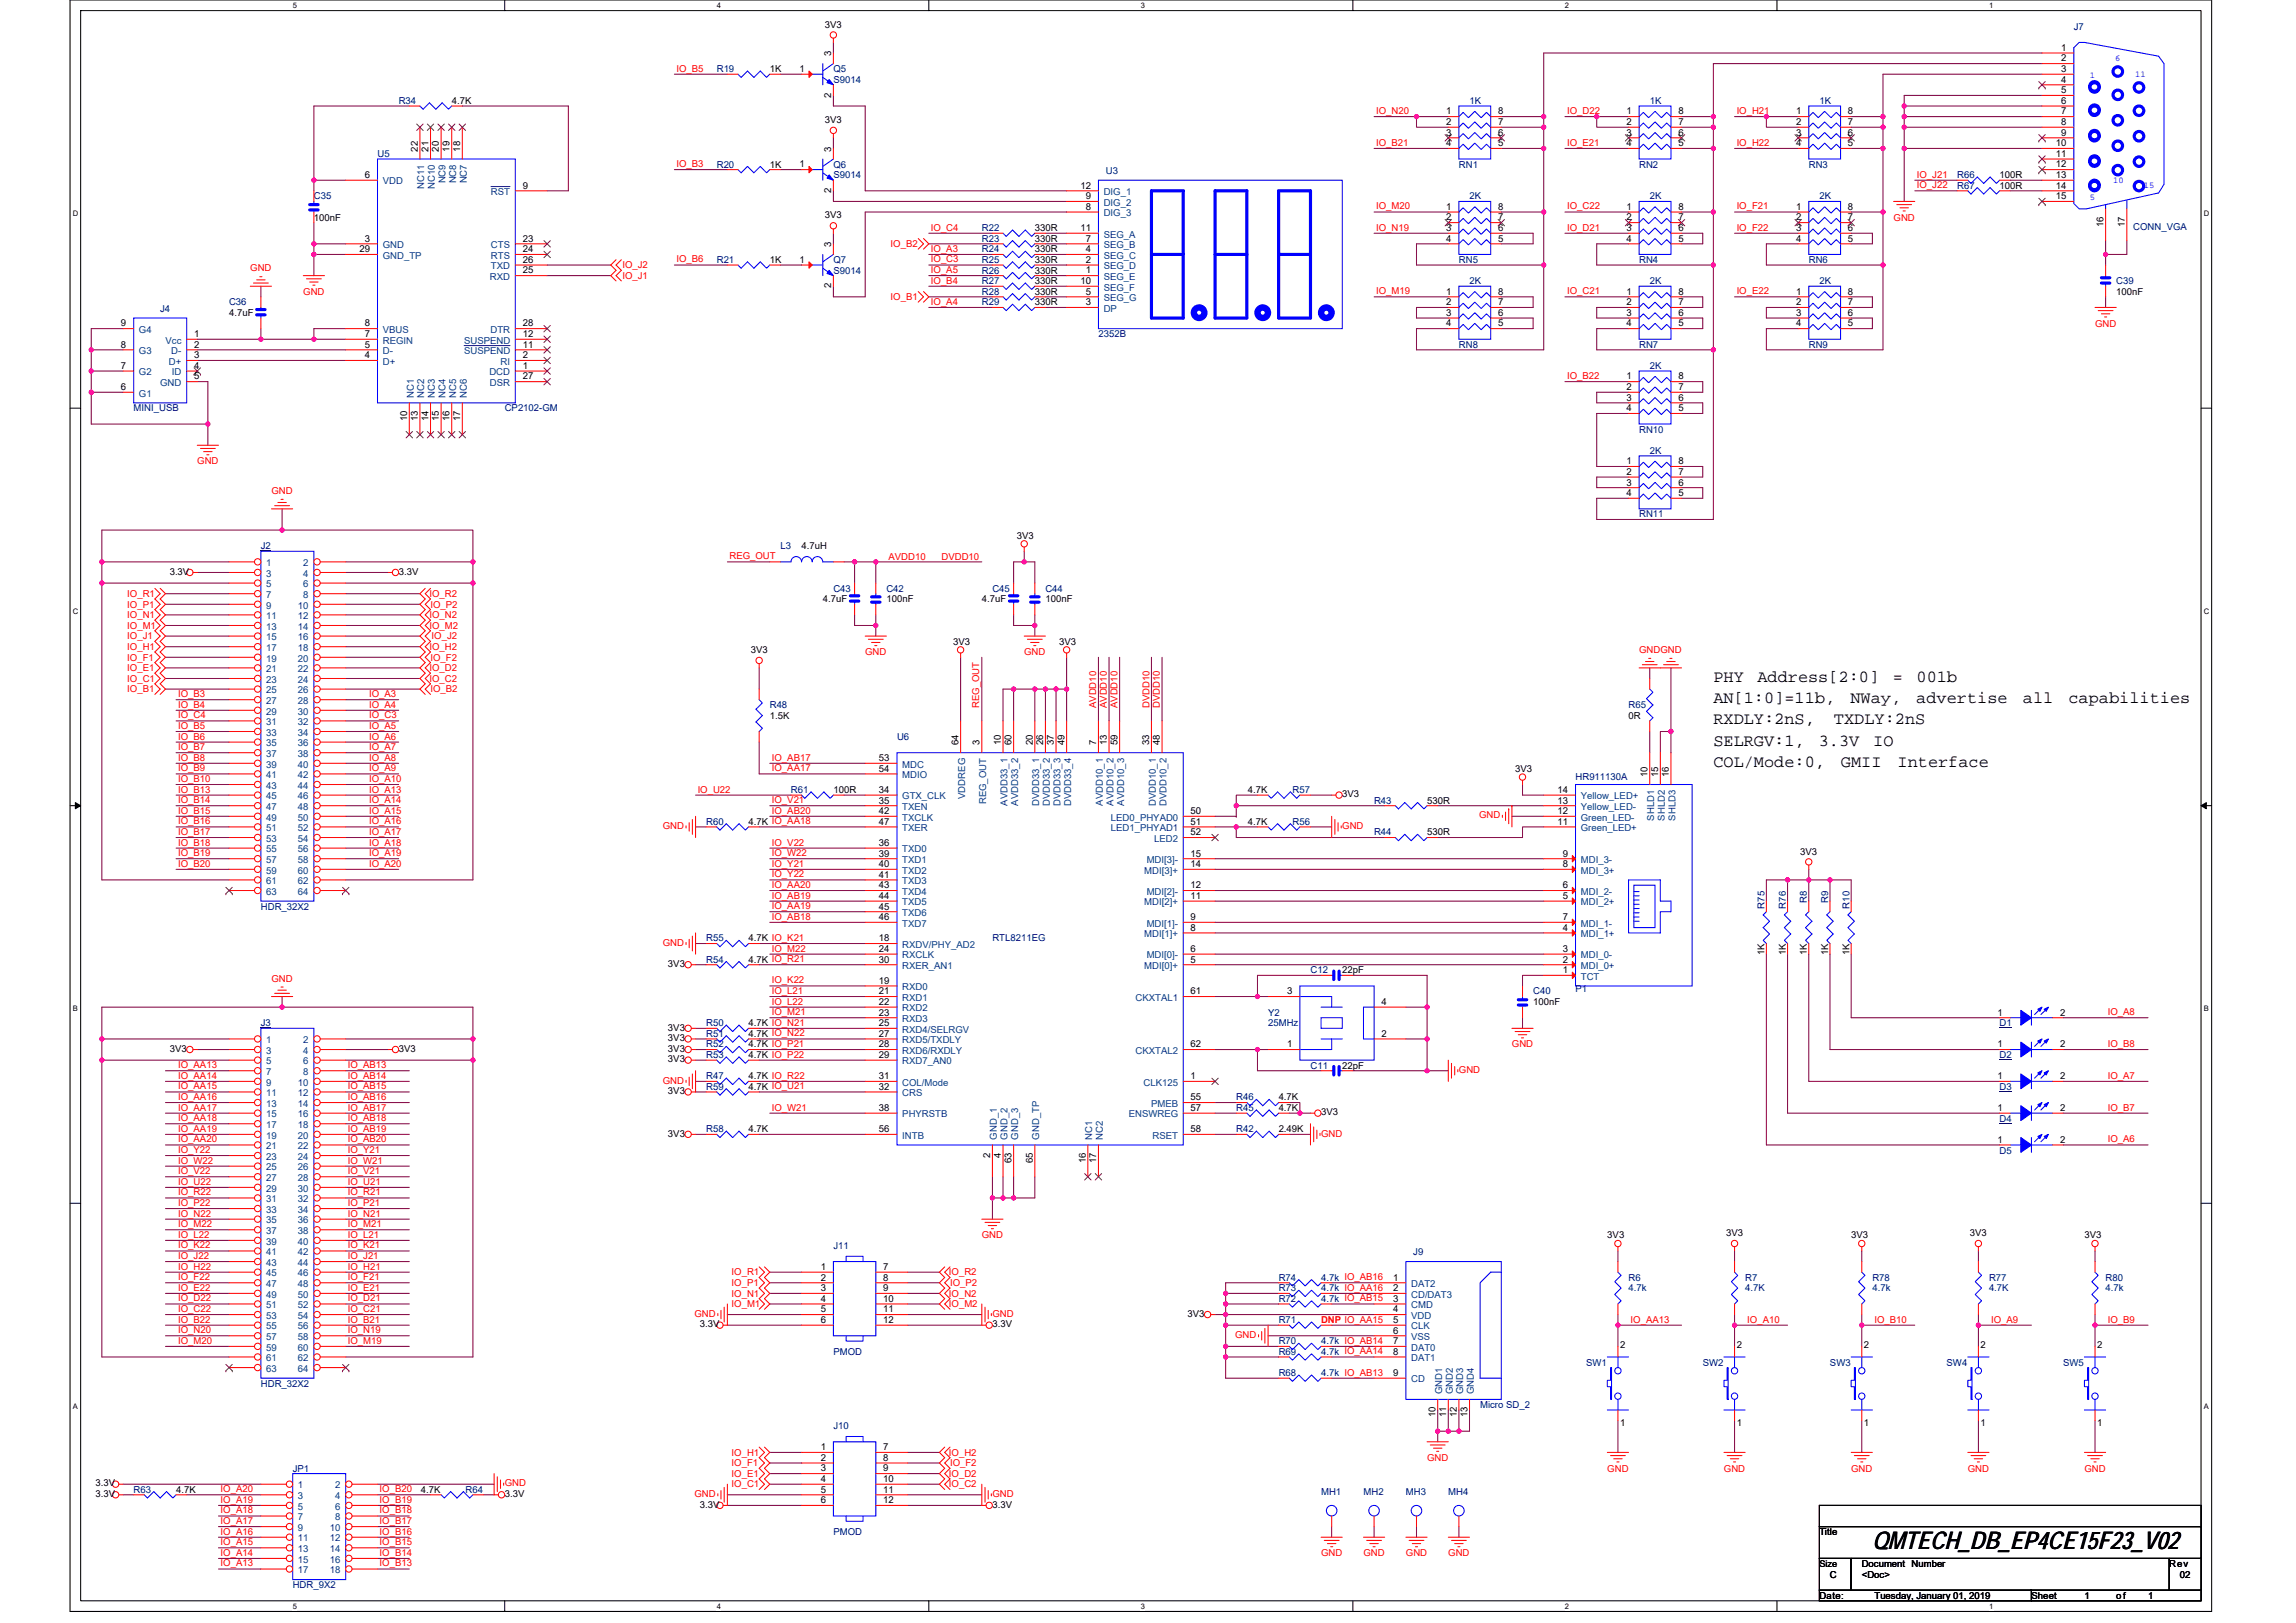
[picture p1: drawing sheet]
<svg xmlns="http://www.w3.org/2000/svg" width="297mm" height="210mm" viewBox="0 0 297 210" stroke-linecap="round" stroke-linejoin="round" font-family="sans-serif">
<defs><g id="words">
<text font-size="3.1" x="242.2" y="200.5">QMTECH_DB_EP4CE15F23_V02</text>
<g font-size="2.2">
<text x="221.7" y="88.2">PHY</text>
<text x="227.4" y="88.2">Address[2:0]</text>
<text x="244.9" y="88.2">=</text>
<text x="247.9" y="88.2">001b</text>
<text x="221.7" y="91">AN[1:0]=11b,</text>
<text x="221.7" y="93.7">RXDLY:2nS,</text>
<text x="237.3" y="93.7">TXDLY:2nS</text>
<text x="239.4" y="91">NWay,</text>
<text x="247.9" y="91">advertise</text>
<text x="261.7" y="91">all</text>
<text x="267.6" y="91">capabilities</text>
<text x="221.7" y="96.5">SELRGV:1,</text>
<text x="221.7" y="99.2">COL/Mode:0,</text>
<text x="235.3" y="96.5">3.3V</text>
<text x="238.2" y="99.2">GMII</text>
<text x="242.3" y="96.5">IO</text>
<text x="245.5" y="99.2">Interface</text>
</g>
<g font-size="1.2">
<text x="106.7" y="3.6">3V3</text>
<text x="99.6" y="9.3">1K</text>
<text x="103.4" y="9.3">1</text>
<text x="107.5" y="7.3" transform="rotate(-90 107.5 7.3)">3</text>
<text x="266.7" y="10.7">4</text>
<text x="266.7" y="9.3">3</text>
<text x="266.7" y="8">2</text>
<text x="266.7" y="6.6">1</text>
<text x="58.4" y="13.4">4.7K</text>
<text x="106.7" y="15.9">3V3</text>
<text x="107.5" y="12.6" transform="rotate(-90 107.5 12.6)">2</text>
<text x="187.1" y="14.8">1</text>
<text x="187.1" y="16.2">2</text>
<text x="187.1" y="17.6">3</text>
<text x="193.8" y="17.6">6</text>
<text x="193.8" y="16.2">7</text>
<text x="193.8" y="14.8">8</text>
<text x="210.4" y="14.8">1</text>
<text x="210.4" y="16.2">2</text>
<text x="210.4" y="17.6">3</text>
<text x="217.1" y="17.6">6</text>
<text x="217.1" y="16.2">7</text>
<text x="217.1" y="14.8">8</text>
<text x="232.4" y="14.8">1</text>
<text x="232.4" y="16.2">2</text>
<text x="232.4" y="17.6">3</text>
<text x="239.1" y="17.6">6</text>
<text x="239.1" y="16.2">7</text>
<text x="239.1" y="14.8">8</text>
<text x="266.7" y="14.8">7</text>
<text x="266.7" y="13.4">6</text>
<text x="266.7" y="12.1">5</text>
<text x="266.7" y="16.2">8</text>
<text x="266.7" y="17.6">9</text>
<text x="47.2" y="23">6</text>
<text x="54" y="19.6" transform="rotate(-90 54 19.6)">22</text>
<text x="55.4" y="19.6" transform="rotate(-90 55.4 19.6)">21</text>
<text x="56.8" y="19.6" transform="rotate(-90 56.8 19.6)">20</text>
<text x="58.2" y="19.6" transform="rotate(-90 58.2 19.6)">19</text>
<text x="59.5" y="19.6" transform="rotate(-90 59.5 19.6)">18</text>
<text x="99.6" y="21.7">1K</text>
<text x="103.4" y="21.7">1</text>
<text x="107.5" y="19.6" transform="rotate(-90 107.5 19.6)">3</text>
<text x="187.1" y="18.9">4</text>
<text x="193.8" y="18.9">5</text>
<text x="210.4" y="18.9">4</text>
<text x="217.1" y="18.9">5</text>
<text x="232.4" y="18.9">4</text>
<text x="239.1" y="18.9">5</text>
<text x="258.7" y="23.1">100R</text>
<text x="266" y="18.9">10</text>
<text x="266" y="20.3">11</text>
<text x="266" y="21.7">12</text>
<text x="266" y="23">13</text>
<text x="40.6" y="28.5">100nF</text>
<text x="67.6" y="24.4">9</text>
<text x="106.7" y="28.3">3V3</text>
<text x="107.5" y="25" transform="rotate(-90 107.5 25)">2</text>
<text x="133.9" y="29.9">330R</text>
<text x="139.8" y="29.9">11</text>
<text x="139.8" y="24.4">12</text>
<text x="140.5" y="25.8">9</text>
<text x="140.5" y="27.2">8</text>
<text x="187.1" y="27.2">1</text>
<text x="187.1" y="28.5">2</text>
<text x="187.1" y="29.9">3</text>
<text x="193.8" y="29.9">6</text>
<text x="193.8" y="28.5">7</text>
<text x="193.8" y="27.2">8</text>
<text x="210.4" y="27.2">1</text>
<text x="210.4" y="28.5">2</text>
<text x="210.4" y="29.9">3</text>
<text x="217.1" y="29.9">6</text>
<text x="217.1" y="28.5">7</text>
<text x="217.1" y="27.2">8</text>
<text x="232.4" y="27.2">1</text>
<text x="232.4" y="28.5">2</text>
<text x="232.4" y="29.9">3</text>
<text x="239.1" y="29.9">6</text>
<text x="239.1" y="28.5">7</text>
<text x="239.1" y="27.2">8</text>
<text x="258.7" y="24.4">100R</text>
<text x="266" y="24.4">14</text>
<text x="266" y="25.8">15</text>
<text x="272.1" y="29.3" transform="rotate(-90 272.1 29.3)">16</text>
<text x="274.9" y="29.3" transform="rotate(-90 274.9 29.3)">17</text>
<text x="46.5" y="32.6">29</text>
<text x="47.2" y="31.3">3</text>
<text x="67.6" y="31.3">23</text>
<text x="67.6" y="32.6">24</text>
<text x="67.6" y="34">26</text>
<text x="67.6" y="35.4">25</text>
<text x="99.6" y="34">1K</text>
<text x="103.4" y="34">1</text>
<text x="107.5" y="32" transform="rotate(-90 107.5 32)">3</text>
<text x="133.9" y="31.3">330R</text>
<text x="133.9" y="34">330R</text>
<text x="133.9" y="32.7">330R</text>
<text x="133.9" y="35.4">330R</text>
<text x="140.5" y="31.3">7</text>
<text x="140.5" y="32.6">4</text>
<text x="140.5" y="34">2</text>
<text x="140.5" y="35.4">1</text>
<text x="187.1" y="31.3">4</text>
<text x="193.8" y="31.3">5</text>
<text x="210.4" y="31.3">4</text>
<text x="217.1" y="31.3">5</text>
<text x="232.4" y="31.3">4</text>
<text x="239.1" y="31.3">5</text>
<text x="29.6" y="40.9">4.7uF</text>
<text x="107.5" y="37.3" transform="rotate(-90 107.5 37.3)">2</text>
<text x="133.9" y="36.8">330R</text>
<text x="133.9" y="39.5">330R</text>
<text x="133.9" y="38.1">330R</text>
<text x="139.8" y="36.8">10</text>
<text x="140.5" y="38.1">5</text>
<text x="140.5" y="39.5">3</text>
<text x="187.1" y="38.1">1</text>
<text x="187.1" y="39.5">2</text>
<text x="187.1" y="40.9">3</text>
<text x="193.8" y="40.9">6</text>
<text x="193.8" y="39.5">7</text>
<text x="193.8" y="38.1">8</text>
<text x="210.4" y="38.1">1</text>
<text x="210.4" y="39.5">2</text>
<text x="210.4" y="40.9">3</text>
<text x="217.1" y="40.9">6</text>
<text x="217.1" y="39.5">7</text>
<text x="217.1" y="38.1">8</text>
<text x="232.4" y="38.1">1</text>
<text x="232.4" y="39.5">2</text>
<text x="232.4" y="40.9">3</text>
<text x="239.1" y="40.9">6</text>
<text x="239.1" y="39.5">7</text>
<text x="239.1" y="38.1">8</text>
<text x="273.8" y="38.1">100nF</text>
<text x="15.6" y="45">8</text>
<text x="15.6" y="42.2">9</text>
<text x="15.6" y="47.7">7</text>
<text x="25.1" y="47.7">4</text>
<text x="25.1" y="45">2</text>
<text x="25.1" y="43.6">1</text>
<text x="25.1" y="46.4">3</text>
<text x="47.2" y="46.4">4</text>
<text x="47.2" y="45">5</text>
<text x="47.2" y="43.6">7</text>
<text x="47.2" y="42.2">8</text>
<text x="67.6" y="42.2">28</text>
<text x="67.6" y="47.7">1</text>
<text x="67.6" y="46.4">2</text>
<text x="67.6" y="43.6">12</text>
<text x="67.6" y="45">11</text>
<text x="187.1" y="42.2">4</text>
<text x="193.8" y="42.2">5</text>
<text x="210.4" y="42.2">4</text>
<text x="217.1" y="42.2">5</text>
<text x="232.4" y="42.2">4</text>
<text x="239.1" y="42.2">5</text>
<text x="15.6" y="50.5">6</text>
<text x="25.1" y="49.1">5</text>
<text x="67.6" y="49.1">27</text>
<text x="210.4" y="49.1">1</text>
<text x="210.4" y="50.5">2</text>
<text x="210.4" y="51.8">3</text>
<text x="210.4" y="53.2">4</text>
<text x="217.1" y="53.2">5</text>
<text x="217.1" y="51.8">6</text>
<text x="217.1" y="50.5">7</text>
<text x="217.1" y="49.1">8</text>
<text x="52.7" y="54.5" transform="rotate(-90 52.7 54.5)">10</text>
<text x="54" y="54.5" transform="rotate(-90 54 54.5)">13</text>
<text x="55.4" y="54.5" transform="rotate(-90 55.4 54.5)">14</text>
<text x="56.8" y="54.5" transform="rotate(-90 56.8 54.5)">15</text>
<text x="58.2" y="54.5" transform="rotate(-90 58.2 54.5)">16</text>
<text x="59.5" y="54.5" transform="rotate(-90 59.5 54.5)">17</text>
<text x="210.4" y="60.1">1</text>
<text x="210.4" y="61.4">2</text>
<text x="210.4" y="62.8">3</text>
<text x="210.4" y="64.2">4</text>
<text x="217.1" y="64.2">5</text>
<text x="217.1" y="62.8">6</text>
<text x="217.1" y="61.4">7</text>
<text x="217.1" y="60.1">8</text>
<text x="103.7" y="71.1">4.7uH</text>
<text x="131.5" y="69.7">3V3</text>
<text x="22" y="74.3">3.3V</text>
<text x="51.6" y="74.3">3.3V</text>
<text x="106.4" y="77.9">4.7uF</text>
<text x="114.7" y="77.9">100nF</text>
<text x="127" y="77.9">4.7uF</text>
<text x="135.2" y="77.9">100nF</text>
<text x="123.3" y="83.4">3V3</text>
<text x="137" y="83.4">3V3</text>
<text x="97.1" y="84.5">3V3</text>
<text x="99.6" y="93">1.5K</text>
<text x="210.7" y="93">0R</text>
<text x="113.7" y="98.5">53</text>
<text x="113.7" y="99.8">54</text>
<text x="124" y="96.4" transform="rotate(-90 124 96.4)">64</text>
<text x="126.7" y="96.4" transform="rotate(-90 126.7 96.4)">3</text>
<text x="129.5" y="96.4" transform="rotate(-90 129.5 96.4)">10</text>
<text x="130.9" y="96.4" transform="rotate(-90 130.9 96.4)">60</text>
<text x="133.6" y="96.4" transform="rotate(-90 133.6 96.4)">20</text>
<text x="135" y="96.4" transform="rotate(-90 135 96.4)">26</text>
<text x="136.3" y="96.4" transform="rotate(-90 136.3 96.4)">37</text>
<text x="137.7" y="96.4" transform="rotate(-90 137.7 96.4)">49</text>
<text x="141.8" y="96.4" transform="rotate(-90 141.8 96.4)">7</text>
<text x="143.2" y="96.4" transform="rotate(-90 143.2 96.4)">13</text>
<text x="144.6" y="96.4" transform="rotate(-90 144.6 96.4)">59</text>
<text x="148.7" y="96.4" transform="rotate(-90 148.7 96.4)">33</text>
<text x="150.1" y="96.4" transform="rotate(-90 150.1 96.4)">48</text>
<text x="196" y="99.9">3V3</text>
<text x="213.2" y="100.5" transform="rotate(-90 213.2 100.5)">10</text>
<text x="214.5" y="100.5" transform="rotate(-90 214.5 100.5)">15</text>
<text x="215.9" y="100.5" transform="rotate(-90 215.9 100.5)">16</text>
<text x="96.8" y="106.7">4.7K IO_AA18</text>
<text x="107.8" y="102.6">100R</text>
<text x="113.7" y="102.6">34</text>
<text x="113.7" y="104">35</text>
<text x="113.7" y="105.3">42</text>
<text x="113.7" y="106.7">47</text>
<text x="154" y="105.3">50</text>
<text x="154" y="106.7">51</text>
<text x="161.4" y="102.6">4.7K</text>
<text x="161.4" y="106.7">4.7K</text>
<text x="173.7" y="103.1">3V3</text>
<text x="184.6" y="104">530R</text>
<text x="201.5" y="106.7">11</text>
<text x="201.5" y="105.3">12</text>
<text x="201.5" y="104">13</text>
<text x="201.5" y="102.6">14</text>
<text x="113.7" y="109.4">36</text>
<text x="113.7" y="110.8">39</text>
<text x="113.7" y="112.2">40</text>
<text x="113.7" y="113.6">41</text>
<text x="154" y="110.8">15</text>
<text x="154" y="112.2">14</text>
<text x="154" y="108.1">52</text>
<text x="184.6" y="108.1">530R</text>
<text x="202.2" y="112.2">8</text>
<text x="202.2" y="110.8">9</text>
<text x="232.9" y="110.6">3V3</text>
<text x="113.7" y="114.9">43</text>
<text x="113.7" y="116.3">44</text>
<text x="113.7" y="117.7">45</text>
<text x="113.7" y="119">46</text>
<text x="154" y="119">9</text>
<text x="154" y="114.9">12</text>
<text x="154" y="116.3">11</text>
<text x="202.2" y="119">7</text>
<text x="202.2" y="116.3">5</text>
<text x="202.2" y="114.9">6</text>
<text x="86.4" y="125.1">3V3</text>
<text x="96.8" y="124.5">4.7K IO_R21</text>
<text x="96.8" y="121.8">4.7K IO_K21</text>
<text x="113.7" y="121.8">18</text>
<text x="113.7" y="123.2">24</text>
<text x="113.7" y="124.5">30</text>
<text x="154" y="123.2">6</text>
<text x="154" y="124.5">5</text>
<text x="154" y="120.4">8</text>
<text x="173.7" y="125.9">22pF</text>
<text x="202.2" y="124.5">2</text>
<text x="202.2" y="123.2">3</text>
<text x="202.2" y="120.4">4</text>
<text x="202.2" y="125.9">1</text>
<text x="228.3" y="123.6" transform="rotate(-90 228.3 123.6)">1K</text>
<text x="231" y="123.6" transform="rotate(-90 231 123.6)">1K</text>
<text x="233.8" y="123.6" transform="rotate(-90 233.8 123.6)">1K</text>
<text x="236.5" y="123.6" transform="rotate(-90 236.5 123.6)">1K</text>
<text x="239.3" y="123.6" transform="rotate(-90 239.3 123.6)">1K</text>
<text x="113.7" y="127.3">19</text>
<text x="113.7" y="128.7">21</text>
<text x="113.7" y="130">22</text>
<text x="113.7" y="131.4">23</text>
<text x="154" y="128.7">61</text>
<text x="166.5" y="128.7">3</text>
<text x="178.7" y="130">4</text>
<text x="198.3" y="130">100nF</text>
<text x="258.4" y="131.4">1</text>
<text x="266.5" y="131.4">2</text>
<text x="22" y="136.1">3V3</text>
<text x="51.6" y="136.1">3V3</text>
<text x="86.4" y="133.3">3V3</text>
<text x="86.4" y="134.7">3V3</text>
<text x="86.4" y="136.1">3V3</text>
<text x="86.4" y="137.4">3V3</text>
<text x="96.8" y="135.5">4.7K IO_P21</text>
<text x="96.8" y="132.8">4.7K IO_N21</text>
<text x="96.8" y="134.2">4.7K IO_N22</text>
<text x="96.8" y="136.9">4.7K IO_P22</text>
<text x="113.7" y="132.8">25</text>
<text x="113.7" y="134.1">27</text>
<text x="113.7" y="135.5">28</text>
<text x="113.7" y="136.9">29</text>
<text x="154" y="135.5">62</text>
<text x="166.5" y="135.5">1</text>
<text x="178.7" y="134.1">2</text>
<text x="258.4" y="135.5">1</text>
<text x="266.5" y="135.5">2</text>
<text x="86.4" y="141.6">3V3</text>
<text x="96.8" y="139.6">4.7K IO_R22</text>
<text x="96.8" y="141">4.7K IO_U21</text>
<text x="113.7" y="139.6">31</text>
<text x="113.7" y="141">32</text>
<text x="113.7" y="143.7">38</text>
<text x="154" y="143.7">57</text>
<text x="154" y="139.6">1</text>
<text x="154" y="142.4">55</text>
<text x="165.4" y="143.8">4.7K</text>
<text x="165.4" y="142.4">4.7K</text>
<text x="173.7" y="138.3">22pF</text>
<text x="258.4" y="143.7">1</text>
<text x="258.4" y="139.6">1</text>
<text x="266.5" y="143.7">2</text>
<text x="266.5" y="139.6">2</text>
<text x="86.4" y="147">3V3</text>
<text x="96.8" y="146.5">4.7K</text>
<text x="113.7" y="146.5">56</text>
<text x="128.1" y="149.8" transform="rotate(-90 128.1 149.8)">2</text>
<text x="129.5" y="149.8" transform="rotate(-90 129.5 149.8)">4</text>
<text x="154" y="146.5">58</text>
<text x="165.4" y="146.5">2.49K</text>
<text x="170.9" y="144.3">3V3</text>
<text x="258.4" y="147.9">1</text>
<text x="266.5" y="147.9">2</text>
<text x="130.9" y="150.5" transform="rotate(-90 130.9 150.5)">63</text>
<text x="133.6" y="150.5" transform="rotate(-90 133.6 150.5)">65</text>
<text x="140.5" y="150.5" transform="rotate(-90 140.5 150.5)">16</text>
<text x="141.8" y="150.5" transform="rotate(-90 141.8 150.5)">17</text>
<text x="207.9" y="160.2">3V3</text>
<text x="223.3" y="159.9">3V3</text>
<text x="239.5" y="160.2">3V3</text>
<text x="254.9" y="159.9">3V3</text>
<text x="269.7" y="160.2">3V3</text>
<text x="106.2" y="165.7">2</text>
<text x="106.2" y="164.3">1</text>
<text x="106.2" y="167.1">3</text>
<text x="114.3" y="165.7">8</text>
<text x="114.3" y="164.3">7</text>
<text x="114.3" y="167.1">9</text>
<text x="180.2" y="167.1">2</text>
<text x="180.2" y="165.7">1</text>
<text x="90.5" y="171.7">3.3V</text>
<text x="106.2" y="168.4">4</text>
<text x="106.2" y="171.2">6</text>
<text x="106.2" y="169.8">5</text>
<text x="114.3" y="168.4">10</text>
<text x="114.3" y="171.2">12</text>
<text x="114.3" y="169.8">11</text>
<text x="128.4" y="171.7">3.3V</text>
<text x="153.6" y="170.4">3V3</text>
<text x="180.2" y="168.4">3</text>
<text x="180.2" y="169.8">4</text>
<text x="180.2" y="171.2">5</text>
<text x="180.2" y="172.5">6</text>
<text x="180.2" y="173.9">7</text>
<text x="180.2" y="175.3">8</text>
<text x="180.2" y="178">9</text>
<text x="209.6" y="174.3">2</text>
<text x="224.7" y="174.3">2</text>
<text x="241.1" y="174.3">2</text>
<text x="256.2" y="174.3">2</text>
<text x="271.3" y="174.3">2</text>
<text x="185.7" y="183.4" transform="rotate(-90 185.7 183.4)">10</text>
<text x="187.1" y="183.4" transform="rotate(-90 187.1 183.4)">11</text>
<text x="188.5" y="183.4" transform="rotate(-90 188.5 183.4)">12</text>
<text x="189.8" y="183.4" transform="rotate(-90 189.8 183.4)">13</text>
<text x="209.6" y="184.5">1</text>
<text x="224.7" y="184.5">1</text>
<text x="241.1" y="184.5">1</text>
<text x="256.2" y="184.5">1</text>
<text x="271.3" y="184.5">1</text>
<text x="106.2" y="189">2</text>
<text x="106.2" y="191.7">4</text>
<text x="106.2" y="187.6">1</text>
<text x="106.2" y="190.4">3</text>
<text x="114.3" y="189">8</text>
<text x="114.3" y="191.7">10</text>
<text x="114.3" y="187.6">7</text>
<text x="114.3" y="190.4">9</text>
<text x="12.4" y="192.3">3.3V</text>
<text x="12.4" y="193.7">3.3V</text>
<text x="22.8" y="193.1">4.7K</text>
<text x="54.5" y="193.1">4.7K</text>
<text x="65.3" y="193.7">3.3V</text>
<text x="90.5" y="195">3.3V</text>
<text x="106.2" y="194.5">6</text>
<text x="106.2" y="193.1">5</text>
<text x="114.3" y="194.5">12</text>
<text x="114.3" y="193.1">11</text>
<text x="128.4" y="195">3.3V</text>
<text x="235.4" y="198.6">Title</text>
<text x="235.4" y="202.7">Size</text>
<text x="240.9" y="202.7">Document Number</text>
<text x="280.6" y="202.7">Rev</text>
<text x="235.4" y="206.8">Date:</text>
<text x="236.7" y="204.1">C</text>
<text x="240.9" y="204.1">&lt;Doc&gt;</text>
<text x="242.5" y="206.8">Tuesday, January 01, 2019</text>
<text x="262.8" y="206.8">Sheet</text>
<text x="269.7" y="206.8">1</text>
<text x="273.8" y="206.8">of</text>
<text x="277.9" y="206.8">1</text>
<text x="282" y="204.1">02</text>
</g>
<g font-size="1.2" fill="#000080">
<text x="268.3" y="3.8">J7</text>
<text x="92.7" y="9.3">R19</text>
<text x="107.8" y="9.3">Q5</text>
<text x="107.8" y="10.7">S9014</text>
<text x="51.6" y="13.4">R34</text>
<text x="190.1" y="13.4">1K</text>
<text x="213.4" y="13.4">1K</text>
<text x="235.4" y="13.4">1K</text>
<text x="48.8" y="20.3">U5</text>
<text x="92.7" y="21.7">R20</text>
<text x="107.8" y="21.7">Q6</text>
<text x="107.8" y="23.1">S9014</text>
<text x="143.1" y="22.5">U3</text>
<text x="188.7" y="21.7">RN1</text>
<text x="212.1" y="21.7">RN2</text>
<text x="234" y="21.7">RN3</text>
<text x="253.2" y="23.1">R66</text>
<text x="40.6" y="25.8">C35</text>
<text x="127" y="29.9">R22</text>
<text x="190.1" y="25.8">2K</text>
<text x="213.4" y="25.8">2K</text>
<text x="235.4" y="25.8">2K</text>
<text x="253.2" y="24.4">R67</text>
<text x="276" y="29.8">CONN_VGA</text>
<text x="92.7" y="34">R21</text>
<text x="107.8" y="34">Q7</text>
<text x="107.8" y="35.4">S9014</text>
<text x="127" y="31.3">R23</text>
<text x="127" y="34">R25</text>
<text x="127" y="32.7">R24</text>
<text x="127" y="35.4">R26</text>
<text x="188.7" y="34">RN5</text>
<text x="212.1" y="34">RN4</text>
<text x="234" y="34">RN6</text>
<text x="20.7" y="40.3">J4</text>
<text x="29.6" y="39.5">C36</text>
<text x="127" y="36.8">R27</text>
<text x="127" y="39.5">R29</text>
<text x="127" y="38.1">R28</text>
<text x="190.1" y="36.8">2K</text>
<text x="213.4" y="36.8">2K</text>
<text x="235.4" y="36.8">2K</text>
<text x="273.8" y="36.8">C39</text>
<text x="142.1" y="43.6">2352B</text>
<text x="188.7" y="45">RN8</text>
<text x="212.1" y="45">RN7</text>
<text x="213.4" y="47.7">2K</text>
<text x="234" y="45">RN9</text>
<text x="17.3" y="53.2">MINI_USB</text>
<text x="65.3" y="53.2">CP2102-GM</text>
<text x="212.1" y="56">RN10</text>
<text x="213.4" y="58.7">2K</text>
<text x="33.8" y="71.1">J2</text>
<text x="101" y="71.1">L3</text>
<text x="212.1" y="66.9">RN11</text>
<text x="107.8" y="76.5">C43</text>
<text x="114.7" y="76.5">C42</text>
<text x="128.4" y="76.5">C45</text>
<text x="135.2" y="76.5">C44</text>
<text x="99.6" y="91.6">R48</text>
<text x="116" y="95.7">U6</text>
<text x="210.7" y="91.6">R65</text>
<text x="203.8" y="101">HR911130A</text>
<text x="91.4" y="106.7">R60</text>
<text x="102.3" y="102.6">R61</text>
<text x="167.2" y="102.6">R57</text>
<text x="167.2" y="106.7">R56</text>
<text x="177.8" y="104">R43</text>
<text x="177.8" y="108.1">R44</text>
<text x="33.8" y="117.7">HDR_32X2</text>
<text x="228.3" y="117.5" transform="rotate(-90 228.3 117.5)">R75</text>
<text x="231" y="117.5" transform="rotate(-90 231 117.5)">R76</text>
<text x="233.8" y="116.9" transform="rotate(-90 233.8 116.9)">R8</text>
<text x="236.5" y="116.9" transform="rotate(-90 236.5 116.9)">R9</text>
<text x="239.3" y="117.5" transform="rotate(-90 239.3 117.5)">R10</text>
<text x="91.4" y="124.5">R54</text>
<text x="91.4" y="121.8">R55</text>
<text x="128.4" y="121.8">RTL8211EG</text>
<text x="169.5" y="125.9">C12</text>
<text x="164.1" y="131.4">Y2</text>
<text x="198.3" y="128.7">C40</text>
<text x="203.8" y="128.4">P1</text>
<text x="33.8" y="132.8">J3</text>
<text x="91.4" y="135.5">R52</text>
<text x="91.4" y="132.8">R50</text>
<text x="91.4" y="134.2">R51</text>
<text x="91.4" y="136.9">R53</text>
<text x="164.1" y="132.8">25MHz</text>
<text x="258.7" y="132.8">D1</text>
<text x="258.7" y="136.9">D2</text>
<text x="91.4" y="139.6">R47</text>
<text x="91.4" y="141">R59</text>
<text x="159.9" y="143.8">R45</text>
<text x="159.9" y="142.4">R46</text>
<text x="169.5" y="138.3">C11</text>
<text x="258.7" y="141">D3</text>
<text x="91.4" y="146.5">R58</text>
<text x="159.9" y="146.5">R42</text>
<text x="258.7" y="145.1">D4</text>
<text x="258.7" y="149.2">D5</text>
<text x="107.8" y="161.6">J11</text>
<text x="165.4" y="165.7">R74</text>
<text x="165.4" y="167.1">R73</text>
<text x="170.9" y="165.7">4.7k IO_AB16</text>
<text x="170.9" y="167.1">4.7k IO_AA16</text>
<text x="182.8" y="162.4">J9</text>
<text x="210.7" y="165.7">R6</text>
<text x="210.7" y="167.1">4.7k</text>
<text x="225.8" y="165.7">R7</text>
<text x="225.8" y="167.1">4.7K</text>
<text x="242.2" y="165.7">R78</text>
<text x="242.2" y="167.1">4.7k</text>
<text x="257.3" y="165.7">R77</text>
<text x="257.3" y="167.1">4.7K</text>
<text x="272.4" y="165.7">R80</text>
<text x="272.4" y="167.1">4.7k</text>
<text x="165.4" y="168.4">R72</text>
<text x="165.4" y="171.2">R71</text>
<text x="165.4" y="173.9">R70</text>
<text x="170.9" y="168.4">4.7k IO_AB15</text>
<text x="170.9" y="173.9">4.7k IO_AB14</text>
<text x="33.8" y="179.4">HDR_32X2</text>
<text x="107.8" y="175.3">PMOD</text>
<text x="165.4" y="178">R68</text>
<text x="165.4" y="175.3">R69</text>
<text x="170.9" y="178">4.7k IO_AB13</text>
<text x="170.9" y="175.3">4.7k IO_AA14</text>
<text x="205.2" y="176.7">SW1</text>
<text x="220.3" y="176.7">SW2</text>
<text x="236.7" y="176.7">SW3</text>
<text x="251.8" y="176.7">SW4</text>
<text x="266.9" y="176.7">SW5</text>
<text x="107.8" y="184.9">J10</text>
<text x="191.5" y="182.2">Micro SD_2</text>
<text x="37.9" y="190.4">JP1</text>
<text x="17.3" y="193.1">R63</text>
<text x="60.2" y="193.1">R64</text>
<text x="170.9" y="193.4">MH1</text>
<text x="176.4" y="193.4">MH2</text>
<text x="181.9" y="193.4">MH3</text>
<text x="187.4" y="193.4">MH4</text>
<text x="107.8" y="198.6">PMOD</text>
<text x="37.9" y="205.5">HDR_9X2</text>
</g>
<g font-size="1.2" fill="#f00">
<text x="87.5" y="9.3">IO_B5</text>
<text x="178" y="14.8">IO_N20</text>
<text x="202.7" y="14.8">IO_D22</text>
<text x="224.7" y="14.8">IO_H21</text>
<text x="87.5" y="21.6">IO_B3</text>
<text x="178" y="18.9">IO_B21</text>
<text x="202.7" y="18.9">IO_E21</text>
<text x="224.7" y="18.9">IO_H22</text>
<text x="248" y="23">IO_J21</text>
<text x="120.4" y="29.8">IO_C4</text>
<text x="178" y="27.1">IO_M20</text>
<text x="178" y="29.8">IO_N19</text>
<text x="202.7" y="27.1">IO_C22</text>
<text x="202.7" y="29.8">IO_D21</text>
<text x="224.7" y="27.1">IO_F21</text>
<text x="224.7" y="29.8">IO_F22</text>
<text x="245" y="28.5">GND</text>
<text x="248" y="24.4">IO_J22</text>
<text x="32.4" y="35.1">GND</text>
<text x="80.5" y="34.7">IO_J2</text>
<text x="87.5" y="34">IO_B6</text>
<text x="115.2" y="32">IO_B2</text>
<text x="120.4" y="32.6">IO_A3</text>
<text x="120.4" y="34">IO_C3</text>
<text x="120.4" y="35.3">IO_A5</text>
<text x="39.2" y="38.1">GND</text>
<text x="80.5" y="36.1">IO_J1</text>
<text x="115.2" y="38.8">IO_B1</text>
<text x="120.4" y="36.7">IO_B4</text>
<text x="120.4" y="39.4">IO_A4</text>
<text x="178" y="38.1">IO_M19</text>
<text x="202.7" y="38.1">IO_C21</text>
<text x="224.7" y="38.1">IO_E22</text>
<text x="271" y="42.3">GND</text>
<text x="202.7" y="49">IO_B22</text>
<text x="25.5" y="60.1">GND</text>
<text x="35.1" y="63.9">GND</text>
<text x="16.5" y="77.2">IO_R1</text>
<text x="55.6" y="77.2">IO_R2</text>
<text x="94.4" y="72.4">REG_OUT</text>
<text x="114.9" y="72.4">AVDD10</text>
<text x="121.8" y="72.4">DVDD10</text>
<text x="16.5" y="78.6">IO_P1</text>
<text x="16.5" y="81.3">IO_M1</text>
<text x="16.5" y="80">IO_N1</text>
<text x="16.5" y="82.7">IO_J1</text>
<text x="55.6" y="80">IO_N2</text>
<text x="55.6" y="81.3">IO_M2</text>
<text x="55.7" y="78.6">IO_P2</text>
<text x="55.8" y="82.7">IO_J2</text>
<text x="16.5" y="84.1">IO_H1</text>
<text x="16.5" y="85.5">IO_F1</text>
<text x="16.5" y="89.6">IO_B1</text>
<text x="16.5" y="88.2">IO_C1</text>
<text x="16.5" y="86.8">IO_E1</text>
<text x="55.6" y="84.1">IO_H2</text>
<text x="55.6" y="88.2">IO_C2</text>
<text x="55.6" y="86.8">IO_D2</text>
<text x="55.7" y="85.5">IO_F2</text>
<text x="55.7" y="89.6">IO_B2</text>
<text x="111.9" y="84.8">GND</text>
<text x="132.5" y="84.8">GND</text>
<text x="212.1" y="84.5">GNDGND</text>
<text x="23.1" y="90.2">IO_B3</text>
<text x="23.1" y="91.6">IO_B4</text>
<text x="23.1" y="92.9">IO_C4</text>
<text x="23.1" y="94.3">IO_B5</text>
<text x="23.1" y="95.7">IO_B6</text>
<text x="47.7" y="90.2">IO_A3</text>
<text x="47.7" y="91.6">IO_A4</text>
<text x="47.7" y="92.9">IO_C3</text>
<text x="47.7" y="95.7">IO_A6</text>
<text x="47.7" y="94.3">IO_A5</text>
<text x="126.7" y="91.6" transform="rotate(-90 126.7 91.6)">REG_OUT</text>
<text x="141.8" y="91.6" transform="rotate(-90 141.8 91.6)">AVDD10</text>
<text x="143.2" y="91.6" transform="rotate(-90 143.2 91.6)">AVDD10</text>
<text x="144.6" y="91.6" transform="rotate(-90 144.6 91.6)">AVDD10</text>
<text x="148.7" y="91.6" transform="rotate(-90 148.7 91.6)">DVDD10</text>
<text x="150.1" y="91.6" transform="rotate(-90 150.1 91.6)">DVDD10</text>
<text x="23.1" y="101.2">IO_B10</text>
<text x="23.1" y="99.8">IO_B9</text>
<text x="23.1" y="98.4">IO_B8</text>
<text x="23.1" y="97">IO_B7</text>
<text x="47.7" y="99.8">IO_A9</text>
<text x="47.7" y="98.4">IO_A8</text>
<text x="47.7" y="97">IO_A7</text>
<text x="47.7" y="101.2">IO_A10</text>
<text x="99.9" y="98.4">IO_AB17</text>
<text x="99.9" y="99.8">IO_AA17</text>
<text x="23.1" y="102.5">IO_B13</text>
<text x="23.1" y="106.6">IO_B16</text>
<text x="23.1" y="105.3">IO_B15</text>
<text x="23.1" y="103.9">IO_B14</text>
<text x="47.7" y="103.9">IO_A14</text>
<text x="47.7" y="102.5">IO_A13</text>
<text x="47.7" y="106.6">IO_A16</text>
<text x="47.7" y="105.3">IO_A15</text>
<text x="85.7" y="107.3">GND</text>
<text x="90.3" y="102.5">IO_U22</text>
<text x="99.9" y="103.9">IO_V21</text>
<text x="99.9" y="105.3">IO_AB20</text>
<text x="173.7" y="107.3">GND</text>
<text x="191.3" y="105.9">GND</text>
<text x="23.1" y="112.1">IO_B20</text>
<text x="23.1" y="110.8">IO_B19</text>
<text x="23.1" y="109.4">IO_B18</text>
<text x="23.1" y="108">IO_B17</text>
<text x="47.7" y="112.1">IO_A20</text>
<text x="47.7" y="110.8">IO_A19</text>
<text x="47.7" y="109.4">IO_A18</text>
<text x="47.7" y="108">IO_A17</text>
<text x="99.9" y="109.4">IO_V22</text>
<text x="99.9" y="110.8">IO_W22</text>
<text x="99.9" y="112.1">IO_Y21</text>
<text x="99.9" y="113.5">IO_Y22</text>
<text x="99.9" y="114.9">IO_AA20</text>
<text x="99.9" y="116.2">IO_AB19</text>
<text x="99.9" y="117.6">IO_AA19</text>
<text x="99.9" y="119">IO_AB18</text>
<text x="85.7" y="122.4">GND</text>
<text x="99.9" y="123.1">IO_M22</text>
<text x="35.1" y="127">GND</text>
<text x="99.9" y="127.2">IO_K22</text>
<text x="99.9" y="128.6">IO_L21</text>
<text x="99.9" y="130">IO_L22</text>
<text x="99.9" y="131.3">IO_M21</text>
<text x="272.7" y="131.3">IO_A8</text>
<text x="195.6" y="135.5">GND</text>
<text x="272.7" y="135.5">IO_B8</text>
<text x="23.1" y="138.2">IO_AA13</text>
<text x="23.1" y="140.9">IO_AA15</text>
<text x="23.1" y="142.3">IO_AA16</text>
<text x="23.1" y="139.6">IO_AA14</text>
<text x="23.1" y="143.7">IO_AA17</text>
<text x="45" y="138.2">IO_AB13</text>
<text x="45" y="139.6">IO_AB14</text>
<text x="45" y="140.9">IO_AB15</text>
<text x="45" y="142.3">IO_AB16</text>
<text x="45" y="143.7">IO_AB17</text>
<text x="85.7" y="140.2">GND</text>
<text x="99.9" y="143.7">IO_W21</text>
<text x="188.7" y="138.8">GND</text>
<text x="272.7" y="139.6">IO_A7</text>
<text x="272.7" y="143.7">IO_B7</text>
<text x="23.1" y="145.1">IO_AA18</text>
<text x="23.1" y="146.4">IO_AA19</text>
<text x="23.1" y="147.8">IO_AA20</text>
<text x="23.1" y="149.2">IO_Y22</text>
<text x="45" y="145.1">IO_AB18</text>
<text x="45" y="146.4">IO_AB19</text>
<text x="45" y="147.8">IO_AB20</text>
<text x="45" y="149.2">IO_Y21</text>
<text x="170.9" y="147">GND</text>
<text x="272.7" y="147.8">IO_A6</text>
<text x="23.1" y="150.5">IO_W22</text>
<text x="23.1" y="151.9">IO_V22</text>
<text x="23.1" y="153.3">IO_U22</text>
<text x="23.1" y="154.7">IO_R22</text>
<text x="45" y="150.5">IO_W21</text>
<text x="45" y="151.9">IO_V21</text>
<text x="45" y="153.3">IO_U21</text>
<text x="45" y="154.7">IO_R21</text>
<text x="23.1" y="156">IO_P22</text>
<text x="23.1" y="157.4">IO_N22</text>
<text x="23.1" y="158.8">IO_M22</text>
<text x="23.1" y="160.1">IO_L22</text>
<text x="23.1" y="161.5">IO_K22</text>
<text x="45" y="156">IO_P21</text>
<text x="45" y="157.4">IO_N21</text>
<text x="45" y="158.8">IO_M21</text>
<text x="45" y="160.1">IO_L21</text>
<text x="45" y="161.5">IO_K21</text>
<text x="127" y="160.2">GND</text>
<text x="23.1" y="162.9">IO_J22</text>
<text x="23.1" y="164.3">IO_H22</text>
<text x="23.1" y="165.6">IO_F22</text>
<text x="23.1" y="167">IO_E22</text>
<text x="45" y="162.9">IO_J21</text>
<text x="45" y="164.3">IO_H21</text>
<text x="45" y="165.6">IO_F21</text>
<text x="45" y="167">IO_E21</text>
<text x="94.6" y="166.4">IO_P1</text>
<text x="94.6" y="165">IO_R1</text>
<text x="94.6" y="167.8">IO_N1</text>
<text x="122.8" y="165">IO_R2</text>
<text x="122.8" y="167.8">IO_N2</text>
<text x="122.9" y="166.4">IO_P2</text>
<text x="23.1" y="168.4">IO_D22</text>
<text x="23.1" y="169.7">IO_C22</text>
<text x="23.1" y="171.1">IO_B22</text>
<text x="23.1" y="172.5">IO_N20</text>
<text x="23.1" y="173.9">IO_M20</text>
<text x="45" y="168.4">IO_D21</text>
<text x="45" y="169.7">IO_C21</text>
<text x="45" y="171.1">IO_B21</text>
<text x="45" y="172.5">IO_N19</text>
<text x="45" y="173.9">IO_M19</text>
<text x="89.8" y="170.4">GND</text>
<text x="94.6" y="169.1">IO_M1</text>
<text x="122.8" y="169.1">IO_M2</text>
<text x="128.4" y="170.4">GND</text>
<text x="159.8" y="173.1">GND</text>
<text x="170.9" y="171.2">DNP IO_AA15</text>
<text x="211" y="171.1">IO_AA13</text>
<text x="226" y="171.1">IO_A10</text>
<text x="242.5" y="171.1">IO_B10</text>
<text x="257.6" y="171.1">IO_A9</text>
<text x="272.7" y="171.1">IO_B9</text>
<text x="94.6" y="188.3">IO_H1</text>
<text x="94.6" y="189.7">IO_F1</text>
<text x="94.6" y="191.1">IO_E1</text>
<text x="122.8" y="188.3">IO_H2</text>
<text x="122.8" y="191.1">IO_D2</text>
<text x="122.9" y="189.7">IO_F2</text>
<text x="184.6" y="189">GND</text>
<text x="207.9" y="190.4">GND</text>
<text x="223" y="190.4">GND</text>
<text x="239.5" y="190.4">GND</text>
<text x="254.6" y="190.4">GND</text>
<text x="269.7" y="190.4">GND</text>
<text x="28.5" y="193.1">IO_A20</text>
<text x="28.5" y="197.2">IO_A17</text>
<text x="28.5" y="195.8">IO_A18</text>
<text x="28.5" y="194.4">IO_A19</text>
<text x="49.1" y="193.1">IO_B20</text>
<text x="49.1" y="197.2">IO_B17</text>
<text x="49.1" y="195.8">IO_B18</text>
<text x="49.1" y="194.4">IO_B19</text>
<text x="65.3" y="192.3">GND</text>
<text x="89.8" y="193.7">GND</text>
<text x="94.6" y="192.4">IO_C1</text>
<text x="122.8" y="192.4">IO_C2</text>
<text x="128.4" y="193.7">GND</text>
<text x="28.5" y="202.7">IO_A13</text>
<text x="28.5" y="201.3">IO_A14</text>
<text x="28.5" y="199.9">IO_A15</text>
<text x="28.5" y="198.5">IO_A16</text>
<text x="49.1" y="202.7">IO_B13</text>
<text x="49.1" y="201.3">IO_B14</text>
<text x="49.1" y="199.9">IO_B15</text>
<text x="49.1" y="198.5">IO_B16</text>
<text x="170.9" y="201.4">GND</text>
<text x="176.4" y="201.4">GND</text>
<text x="181.9" y="201.4">GND</text>
<text x="187.4" y="201.4">GND</text>
</g>
<g font-size="1.2" fill="#004080">
<text x="49.5" y="23.9">VDD</text>
<text x="57.6" y="23.7" transform="rotate(-90 57.6 23.7)">NC9</text>
<text x="59" y="23.7" transform="rotate(-90 59 23.7)">NC8</text>
<text x="60.4" y="23.7" transform="rotate(-90 60.4 23.7)">NC7</text>
<text x="54.9" y="24.4" transform="rotate(-90 54.9 24.4)">NC11</text>
<text x="56.3" y="24.4" transform="rotate(-90 56.3 24.4)">NC10</text>
<text x="63.5" y="25.2">RST</text>
<text x="142.8" y="25.2">DIG_1</text>
<text x="142.8" y="26.6">DIG_2</text>
<text x="142.8" y="28">DIG_3</text>
<text x="49.5" y="32.1">GND</text>
<text x="49.5" y="33.5">GND_TP</text>
<text x="63.5" y="32.1">CTS</text>
<text x="63.5" y="33.5">RTS</text>
<text x="63.5" y="34.8">TXD</text>
<text x="142.8" y="30.7">SEG_A</text>
<text x="142.8" y="32.1">SEG_B</text>
<text x="142.8" y="33.5">SEG_C</text>
<text x="142.8" y="34.8">SEG_D</text>
<text x="63.4" y="36.2">RXD</text>
<text x="142.8" y="36.2">SEG_E</text>
<text x="142.8" y="37.6">SEG_F</text>
<text x="142.8" y="39">SEG_G</text>
<text x="142.8" y="40.3">DP</text>
<text x="18" y="45.8">G3</text>
<text x="18" y="43.1">G4</text>
<text x="21.4" y="44.4">Vcc</text>
<text x="21.9" y="47.2">D+</text>
<text x="22.2" y="45.8">D-</text>
<text x="49.5" y="47.2">D+</text>
<text x="49.5" y="45.8">D-</text>
<text x="49.5" y="44.4">REGIN</text>
<text x="49.5" y="43.1">VBUS</text>
<text x="60" y="45.8">SUSPEND</text>
<text x="60" y="44.4">SUSPEND</text>
<text x="63.5" y="43.1">DTR</text>
<text x="64.8" y="47.2">RI</text>
<text x="18" y="48.6">G2</text>
<text x="18" y="51.3">G1</text>
<text x="20.7" y="49.9">GND</text>
<text x="22.2" y="48.6">ID</text>
<text x="53.5" y="51.4" transform="rotate(-90 53.5 51.4)">NC1</text>
<text x="54.9" y="51.4" transform="rotate(-90 54.9 51.4)">NC2</text>
<text x="56.3" y="51.4" transform="rotate(-90 56.3 51.4)">NC3</text>
<text x="57.6" y="51.4" transform="rotate(-90 57.6 51.4)">NC4</text>
<text x="59" y="51.4" transform="rotate(-90 59 51.4)">NC5</text>
<text x="60.4" y="51.4" transform="rotate(-90 60.4 51.4)">NC6</text>
<text x="63.3" y="48.6">DCD</text>
<text x="63.4" y="49.9">DSR</text>
<text x="34.4" y="73.2">1</text>
<text x="34.4" y="74.6">3</text>
<text x="34.4" y="76">5</text>
<text x="34.4" y="77.4">7</text>
<text x="39.2" y="73.2">2</text>
<text x="39.2" y="74.6">4</text>
<text x="39.2" y="76">6</text>
<text x="39.2" y="77.4">8</text>
<text x="34.4" y="78.7">9</text>
<text x="34.4" y="80.1">11</text>
<text x="34.4" y="81.5">13</text>
<text x="34.4" y="82.8">15</text>
<text x="38.6" y="78.7">10</text>
<text x="38.6" y="80.1">12</text>
<text x="38.6" y="81.5">14</text>
<text x="38.6" y="82.8">16</text>
<text x="34.4" y="84.2">17</text>
<text x="34.4" y="85.6">19</text>
<text x="34.4" y="87">21</text>
<text x="34.4" y="88.3">23</text>
<text x="34.4" y="89.7">25</text>
<text x="38.6" y="84.2">18</text>
<text x="38.6" y="85.6">20</text>
<text x="38.6" y="87">22</text>
<text x="38.6" y="88.3">24</text>
<text x="38.6" y="89.7">26</text>
<text x="34.4" y="91.1">27</text>
<text x="34.4" y="92.4">29</text>
<text x="34.4" y="93.8">31</text>
<text x="34.4" y="95.2">33</text>
<text x="38.6" y="91.1">28</text>
<text x="38.6" y="92.4">30</text>
<text x="38.6" y="93.8">32</text>
<text x="38.6" y="95.2">34</text>
<text x="34.4" y="96.6">35</text>
<text x="34.4" y="97.9">37</text>
<text x="34.4" y="99.3">39</text>
<text x="34.4" y="100.7">41</text>
<text x="38.6" y="96.6">36</text>
<text x="38.6" y="97.9">38</text>
<text x="38.6" y="99.3">40</text>
<text x="38.6" y="100.7">42</text>
<text x="116.7" y="99.3">MDC</text>
<text x="116.7" y="100.7">MDIO</text>
<text x="34.4" y="102.1">43</text>
<text x="34.4" y="103.4">45</text>
<text x="34.4" y="104.8">47</text>
<text x="34.4" y="106.2">49</text>
<text x="34.4" y="107.5">51</text>
<text x="38.6" y="102.1">44</text>
<text x="38.6" y="103.4">46</text>
<text x="38.6" y="104.8">48</text>
<text x="38.6" y="106.2">50</text>
<text x="38.6" y="107.5">52</text>
<text x="116.7" y="103.4">GTX_CLK</text>
<text x="116.7" y="104.8">TXEN</text>
<text x="116.7" y="106.2">TXCLK</text>
<text x="116.7" y="107.5">TXER</text>
<text x="124.8" y="103.4" transform="rotate(-90 124.8 103.4)">VDDREG</text>
<text x="127.6" y="104.1" transform="rotate(-90 127.6 104.1)">REG_OUT</text>
<text x="130.3" y="104.3" transform="rotate(-90 130.3 104.3)">AVDD33_1</text>
<text x="131.7" y="104.3" transform="rotate(-90 131.7 104.3)">AVDD33_2</text>
<text x="134.4" y="104.3" transform="rotate(-90 134.4 104.3)">DVDD33_1</text>
<text x="135.8" y="104.3" transform="rotate(-90 135.8 104.3)">DVDD33_2</text>
<text x="137.2" y="104.3" transform="rotate(-90 137.2 104.3)">DVDD33_3</text>
<text x="138.6" y="104.3" transform="rotate(-90 138.6 104.3)">DVDD33_4</text>
<text x="142.7" y="104.3" transform="rotate(-90 142.7 104.3)">AVDD10_1</text>
<text x="143.7" y="106.2">LED0_PHYAD0</text>
<text x="143.7" y="107.5">LED1_PHYAD1</text>
<text x="144.1" y="104.3" transform="rotate(-90 144.1 104.3)">AVDD10_2</text>
<text x="145.4" y="104.3" transform="rotate(-90 145.4 104.3)">AVDD10_3</text>
<text x="149.5" y="104.3" transform="rotate(-90 149.5 104.3)">DVDD10_1</text>
<text x="150.9" y="104.3" transform="rotate(-90 150.9 104.3)">DVDD10_2</text>
<text x="204.5" y="107.5">Green_LED+</text>
<text x="204.5" y="106.2">Green_LED-</text>
<text x="204.5" y="104.8">Yellow_LED-</text>
<text x="204.5" y="103.4">Yellow_LED+</text>
<text x="214" y="106.2" transform="rotate(-90 214 106.2)">SHLD1</text>
<text x="215.4" y="106.2" transform="rotate(-90 215.4 106.2)">SHLD2</text>
<text x="216.7" y="106.2" transform="rotate(-90 216.7 106.2)">SHLD3</text>
<text x="34.4" y="108.9">53</text>
<text x="34.4" y="110.3">55</text>
<text x="34.4" y="111.7">57</text>
<text x="34.4" y="113">59</text>
<text x="38.6" y="108.9">54</text>
<text x="38.6" y="110.3">56</text>
<text x="38.6" y="111.7">58</text>
<text x="38.6" y="113">60</text>
<text x="116.7" y="110.3">TXD0</text>
<text x="116.7" y="111.7">TXD1</text>
<text x="116.7" y="113">TXD2</text>
<text x="148" y="113">MDI[3]+</text>
<text x="148.3" y="111.7">MDI[3]-</text>
<text x="149.3" y="108.9">LED2</text>
<text x="204.5" y="113">MDI_3+</text>
<text x="204.5" y="111.7">MDI_3-</text>
<text x="34.4" y="114.4">61</text>
<text x="34.4" y="115.8">63</text>
<text x="38.6" y="114.4">62</text>
<text x="38.6" y="115.8">64</text>
<text x="116.7" y="114.4">TXD3</text>
<text x="116.7" y="115.8">TXD4</text>
<text x="116.7" y="117.1">TXD5</text>
<text x="116.7" y="118.5">TXD6</text>
<text x="116.7" y="119.9">TXD7</text>
<text x="148" y="117.1">MDI[2]+</text>
<text x="148.3" y="119.9">MDI[1]-</text>
<text x="148.3" y="115.8">MDI[2]-</text>
<text x="204.5" y="119.9">MDI_1-</text>
<text x="204.5" y="117.1">MDI_2+</text>
<text x="204.5" y="115.8">MDI_2-</text>
<text x="116.7" y="122.6">RXDV/PHY_AD2</text>
<text x="116.7" y="124">RXCLK</text>
<text x="116.7" y="125.4">RXER_AN1</text>
<text x="148" y="125.4">MDI[0]+</text>
<text x="148" y="121.3">MDI[1]+</text>
<text x="148.3" y="124">MDI[0]-</text>
<text x="204.5" y="125.4">MDI_0+</text>
<text x="204.5" y="124">MDI_0-</text>
<text x="204.5" y="121.3">MDI_1+</text>
<text x="116.7" y="128.1">RXD0</text>
<text x="116.7" y="129.5">RXD1</text>
<text x="116.7" y="130.9">RXD2</text>
<text x="146.9" y="129.5">CKXTAL1</text>
<text x="204.5" y="126.7">TCT</text>
<text x="34.4" y="135">1</text>
<text x="34.4" y="136.3">3</text>
<text x="34.4" y="137.7">5</text>
<text x="39.2" y="135">2</text>
<text x="39.2" y="136.3">4</text>
<text x="39.2" y="137.7">6</text>
<text x="116.7" y="132.2">RXD3</text>
<text x="116.7" y="133.6">RXD4/SELRGV</text>
<text x="116.7" y="135">RXD5/TXDLY</text>
<text x="116.7" y="136.3">RXD6/RXDLY</text>
<text x="116.7" y="137.7">RXD7_AN0</text>
<text x="146.9" y="136.3">CKXTAL2</text>
<text x="34.4" y="139.1">7</text>
<text x="34.4" y="140.5">9</text>
<text x="34.4" y="141.8">11</text>
<text x="34.4" y="143.2">13</text>
<text x="38.6" y="140.5">10</text>
<text x="38.6" y="141.8">12</text>
<text x="38.6" y="143.2">14</text>
<text x="39.2" y="139.1">8</text>
<text x="116.7" y="140.5">COL/Mode</text>
<text x="116.7" y="141.8">CRS</text>
<text x="147.9" y="140.5">CLK125</text>
<text x="148.9" y="143.2">PMEB</text>
<text x="34.4" y="144.6">15</text>
<text x="34.4" y="145.9">17</text>
<text x="34.4" y="147.3">19</text>
<text x="34.4" y="148.7">21</text>
<text x="38.6" y="144.6">16</text>
<text x="38.6" y="145.9">18</text>
<text x="38.6" y="147.3">20</text>
<text x="38.6" y="148.7">22</text>
<text x="116.7" y="144.6">PHYRSTB</text>
<text x="116.7" y="147.3">INTB</text>
<text x="129" y="147.4" transform="rotate(-90 129 147.4)">GND_1</text>
<text x="130.3" y="147.4" transform="rotate(-90 130.3 147.4)">GND_2</text>
<text x="131.7" y="147.4" transform="rotate(-90 131.7 147.4)">GND_3</text>
<text x="134.4" y="147.4" transform="rotate(-90 134.4 147.4)">GND_TP</text>
<text x="141.3" y="147.4" transform="rotate(-90 141.3 147.4)">NC1</text>
<text x="142.7" y="147.4" transform="rotate(-90 142.7 147.4)">NC2</text>
<text x="146" y="144.6">ENSWREG</text>
<text x="149.1" y="147.3">RSET</text>
<text x="34.4" y="150.1">23</text>
<text x="34.4" y="151.4">25</text>
<text x="34.4" y="152.8">27</text>
<text x="34.4" y="154.2">29</text>
<text x="34.4" y="155.5">31</text>
<text x="38.6" y="150.1">24</text>
<text x="38.6" y="151.4">26</text>
<text x="38.6" y="152.8">28</text>
<text x="38.6" y="154.2">30</text>
<text x="38.6" y="155.5">32</text>
<text x="34.4" y="156.9">33</text>
<text x="34.4" y="158.3">35</text>
<text x="34.4" y="159.7">37</text>
<text x="34.4" y="161">39</text>
<text x="38.6" y="156.9">34</text>
<text x="38.6" y="158.3">36</text>
<text x="38.6" y="159.7">38</text>
<text x="38.6" y="161">40</text>
<text x="34.4" y="162.4">41</text>
<text x="34.4" y="163.8">43</text>
<text x="34.4" y="165.1">45</text>
<text x="34.4" y="166.5">47</text>
<text x="34.4" y="167.9">49</text>
<text x="38.6" y="162.4">42</text>
<text x="38.6" y="163.8">44</text>
<text x="38.6" y="165.1">46</text>
<text x="38.6" y="166.5">48</text>
<text x="38.6" y="167.9">50</text>
<text x="182.6" y="167.9">CD/DAT3</text>
<text x="182.6" y="166.5">DAT2</text>
<text x="34.4" y="169.3">51</text>
<text x="34.4" y="170.6">53</text>
<text x="34.4" y="172">55</text>
<text x="34.4" y="173.4">57</text>
<text x="38.6" y="169.3">52</text>
<text x="38.6" y="170.6">54</text>
<text x="38.6" y="172">56</text>
<text x="38.6" y="173.4">58</text>
<text x="182.6" y="169.3">CMD</text>
<text x="182.6" y="170.6">VDD</text>
<text x="182.6" y="172">CLK</text>
<text x="182.6" y="173.4">VSS</text>
<text x="34.4" y="174.7">59</text>
<text x="34.4" y="176.1">61</text>
<text x="34.4" y="177.5">63</text>
<text x="38.6" y="174.7">60</text>
<text x="38.6" y="176.1">62</text>
<text x="38.6" y="177.5">64</text>
<text x="182.6" y="174.7">DAT0</text>
<text x="182.6" y="176.1">DAT1</text>
<text x="182.6" y="178.9">CD</text>
<text x="186.6" y="180.4" transform="rotate(-90 186.6 180.4)">GND1</text>
<text x="187.9" y="180.4" transform="rotate(-90 187.9 180.4)">GND2</text>
<text x="189.3" y="180.4" transform="rotate(-90 189.3 180.4)">GND3</text>
<text x="190.7" y="180.4" transform="rotate(-90 190.7 180.4)">GND4</text>
<text x="38.6" y="192.6">1</text>
<text x="38.6" y="193.9">3</text>
<text x="38.6" y="195.3">5</text>
<text x="38.6" y="196.7">7</text>
<text x="43.4" y="192.6">2</text>
<text x="43.4" y="193.9">4</text>
<text x="43.4" y="195.3">6</text>
<text x="43.4" y="196.7">8</text>
<text x="38.6" y="198.1">9</text>
<text x="38.6" y="199.4">11</text>
<text x="38.6" y="200.8">13</text>
<text x="38.6" y="202.2">15</text>
<text x="38.6" y="203.5">17</text>
<text x="42.7" y="198.1">10</text>
<text x="42.7" y="199.4">12</text>
<text x="42.7" y="200.8">14</text>
<text x="42.7" y="202.2">16</text>
<text x="42.7" y="203.5">18</text>
</g>
<g font-size="1.1" fill="#00f">
<text x="270.4" y="10.1">1</text>
<text x="273.6" y="7.9">6</text>
<text x="276.3" y="10">11</text>
<text x="273.4" y="23.7">10</text>
<text x="270.4" y="25.9">5</text>
<text x="277.3" y="24.4">15</text>
</g>
<g font-size="1">
<text x="37.9" y="1">5</text>
<text x="92.7" y="1">4</text>
<text x="147.6" y="1">3</text>
<text x="202.5" y="1">2</text>
<text x="257.3" y="1">1</text>
<text x="9.4" y="28">D</text>
<text x="285.1" y="28">D</text>
<text x="9.4" y="79.4">C</text>
<text x="285.1" y="79.4">C</text>
<text x="9.4" y="130.8">B</text>
<text x="285.1" y="130.8">B</text>
<text x="9.4" y="182.3">A</text>
<text x="285.1" y="182.3">A</text>
<text x="37.9" y="208.1">5</text>
<text x="92.7" y="208.1">4</text>
<text x="147.6" y="208.1">3</text>
<text x="202.5" y="208.1">2</text>
<text x="257.3" y="208.1">1</text>
</g>
</g></defs>
<path d="M9.1 0h277v208.5h-277zM10.4 1.4h274.4v205.7h-274.4z" fill="none" stroke="#000" stroke-width=".13"/>
<g fill="#fff">
<path d="M37.9 .1h.5v1.1h-.5z"/>
<path d="M37.9 207.3h.5v1h-.5z"/>
</g>
<path d="M65.3 0v1.4M65.3 207.1v1.4" fill="none" stroke="#000" stroke-width=".13"/>
<g fill="#fff">
<path d="M92.7 .1h.6v1.1h-.6z"/>
<path d="M92.7 207.3h.6v1h-.6z"/>
</g>
<path d="M120.2 0v1.4M120.2 207.1v1.4" fill="none" stroke="#000" stroke-width=".13"/>
<g fill="#fff">
<path d="M147.6 .1h.5v1.1h-.5z"/>
<path d="M147.6 207.3h.5v1h-.5z"/>
</g>
<path d="M175 0v1.4M175 207.1v1.4" fill="none" stroke="#000" stroke-width=".13"/>
<g fill="#fff">
<path d="M202.5 .1h.5v1.1h-.5z"/>
<path d="M202.5 207.3h.5v1h-.5z"/>
</g>
<path d="M229.9 0v1.4M229.9 207.1v1.4" fill="none" stroke="#000" stroke-width=".13"/>
<g fill="#fff">
<path d="M257.3 .1h.6v1.1h-.6z"/>
<path d="M257.3 207.3h.6v1h-.6z"/>
<path d="M9.4 27.1h.7v1.1h-.7z"/>
<path d="M285.1 27.1h.7v1.1h-.7z"/>
<path d="M9.4 78.5h.7v1.1h-.7z"/>
<path d="M285.1 78.5h.7v1.1h-.7z"/>
</g>
<path d="M9.1 52.8h1.3M284.8 52.8h1.3" fill="none" stroke="#000" stroke-width=".13"/>
<g fill="#fff">
<path d="M9.4 130h.7v1.1h-.7z"/>
<path d="M285.1 130h.7v1.1h-.7z"/>
</g>
<path d="M9.1 104.2h1.3M9.7 103.8l.7 .4-.7 .4zM284.8 104.2l.6-.4v.8zM284.8 104.2h1.3" fill="none" stroke="#000" stroke-width=".13"/>
<path d="M9.7 103.8l.7 .4-.7 .4zM284.8 104.2l.6-.4v.8z" fill="#000"/>
<g fill="#fff">
<path d="M9.4 181.4h.7v1.1h-.7z"/>
<path d="M285.1 181.4h.7v1.1h-.7z"/>
</g>
<path d="M9.1 155.7h1.3M284.8 155.7h1.3" fill="none" stroke="#000" stroke-width=".13"/>
<path d="M13.2 75.4h.1M13.2 75.4v38.4M13.2 75.4h16.4M61.2 137.2v38.4" fill="none" stroke="#800040" stroke-width=".13"/>
<circle cx="61.2" cy="137.2" r=".27" fill="#f0f" stroke="#f0f" stroke-width=".13"/>
<circle cx="13.2" cy="75.4" r=".27" fill="#f0f"/>
<circle cx="13.2" cy="75.4" r=".27" fill="none" stroke="#f0f" stroke-width=".13"/>
<path d="M13.2 72.7h16.4M44.7 75.4h16.5M44.7 72.7h16.5M61.2 75.4h.1M61.2 75.4v38.4h-16.5M13.2 113.8h16.4" fill="none" stroke="#800040" stroke-width=".13"/>
<g fill="#f0f" stroke="#f0f" stroke-width=".13">
<circle cx="61.2" cy="75.4" r=".27"/>
<circle cx="61.2" cy="72.7" r=".27"/>
</g>
<circle cx="13.2" cy="72.7" r=".27" fill="#f0f"/>
<circle cx="13.2" cy="72.7" r=".27" fill="none" stroke="#f0f" stroke-width=".13"/>
<path d="M13.2 72.7v-4.1h23.3h24.7v4.1M13.2 134.4h16.4M13.2 134.4v2.8M13.2 137.2h16.4M13.2 137.2v38.4M36.5 130.3h24.7v4.1M36.5 128.9v1.4M36.5 130.3h-23.3v4.1M44.7 134.4h16.5M61.2 134.4v2.8h-16.5M44.7 175.6h16.5" fill="none" stroke="#800040" stroke-width=".13"/>
<g fill="#f0f" stroke="#f0f" stroke-width=".13">
<circle cx="13.2" cy="137.2" r=".27"/>
<circle cx="13.2" cy="134.4" r=".27"/>
<circle cx="36.5" cy="130.3" r=".27"/>
<circle cx="61.2" cy="134.4" r=".27"/>
</g>
<circle cx="36.5" cy="68.6" r=".27" fill="#f0f"/>
<circle cx="36.5" cy="68.6" r=".27" fill="none" stroke="#f0f" stroke-width=".13"/>
<path d="M25.5 49.4h1.4M25.5 43.9h8.3M13.2 72.7v2.7M36.5 65.8v2.8M61.2 72.7v2.7" fill="none" stroke="#800040" stroke-width=".13"/>
<circle cx="33.7" cy="43.9" r=".27" fill="#f0f"/>
<circle cx="33.7" cy="43.9" r=".27" fill="none" stroke="#f0f" stroke-width=".13"/>
<path d="M11.8 45.3v2.7" fill="none" stroke="#800040" stroke-width=".13"/>
<circle cx="11.8" cy="48" r=".27" fill="#f0f"/>
<circle cx="11.8" cy="48" r=".27" fill="none" stroke="#f0f" stroke-width=".13"/>
<path d="M11.8 45.3h4.1" fill="none" stroke="#800040" stroke-width=".13"/>
<circle cx="11.8" cy="45.3" r=".27" fill="#f0f"/>
<circle cx="11.8" cy="45.3" r=".27" fill="none" stroke="#f0f" stroke-width=".13"/>
<path d="M15.9 48h-4.1v2.7h4.1M15.9 42.5h-4.1v2.8M26.9 49.4v5.5" fill="none" stroke="#800040" stroke-width=".13"/>
<circle cx="26.9" cy="54.9" r=".27" fill="#f0f"/>
<circle cx="26.9" cy="54.9" r=".27" fill="none" stroke="#f0f" stroke-width=".13"/>
<path d="M40.6 31.5v1.4h4.1M44.7 23.3h-4.1v1.4M25.5 46.6h19.2M25.5 45.3h19.2M44.7 42.5h-4.1v1.4h4.1" fill="none" stroke="#800040" stroke-width=".13"/>
<circle cx="40.6" cy="32.9" r=".27" fill="#f0f"/>
<circle cx="40.6" cy="32.9" r=".27" fill="none" stroke="#f0f" stroke-width=".13"/>
<path d="M40.6 32.9v2.8M40.6 28.8v2.7" fill="none" stroke="#800040" stroke-width=".13"/>
<circle cx="40.6" cy="31.5" r=".27" fill="#f0f"/>
<circle cx="40.6" cy="31.5" r=".27" fill="none" stroke="#f0f" stroke-width=".13"/>
<path d="M33.8 37v1.4M40.6 31.5h4.1M70.8 34.3h8.2M70.8 35.7h8.2M33.8 42.5v1.4h6.8" fill="none" stroke="#800040" stroke-width=".13"/>
<circle cx="40.6" cy="43.9" r=".27" fill="#f0f"/>
<circle cx="40.6" cy="43.9" r=".27" fill="none" stroke="#f0f" stroke-width=".13"/>
<path d="M40.6 13.7v9.6" fill="none" stroke="#800040" stroke-width=".13"/>
<circle cx="40.6" cy="23.3" r=".27" fill="#f0f"/>
<circle cx="40.6" cy="23.3" r=".27" fill="none" stroke="#f0f" stroke-width=".13"/>
<g fill="none" stroke="#800040" stroke-width=".13">
<path d="M40.6 13.7h12.4M59.8 13.7h13.7v11h-2.7M246.3 13.7v1.4M246.3 15.1v1.4M246.3 16.5v2.7M246.3 19.2v6.9M246.3 15.1h17.9M246.3 16.5h17.9M246.3 19.2h17.9M246.3 13.7h17.9M264.2 12.3h-17.9v1.4M260.1 23.3h4.1"/>
<path d="M260.1 24.7h4.1M272.4 38.4v1.4M275.2 32.9h-2.8v1.4"/>
</g>
<g fill="#f0f" stroke="#f0f" stroke-width=".13">
<circle cx="246.3" cy="15.1" r=".27"/>
<circle cx="246.3" cy="16.5" r=".27"/>
<circle cx="246.3" cy="19.2" r=".27"/>
<circle cx="246.3" cy="13.7" r=".27"/>
</g>
<circle cx="272.4" cy="32.9" r=".27" fill="#f0f"/>
<circle cx="272.4" cy="32.9" r=".27" fill="none" stroke="#f0f" stroke-width=".13"/>
<g fill="none" stroke="#800040" stroke-width=".13">
<path d="M199.7 6.9h64.5M221.7 8.2h42.5M243.6 9.6h20.6M272.4 31.1v1.8M275.2 31.1v1.8M11.8 50.7v4.2M94.1 72.7h5.5M109.2 72.7h1.4M110.6 72.7v2.7M110.6 79.6v1.3h2.7M110.6 72.7h2.7M113.3 72.7v2.7"/>
<path d="M113.3 79.6v2.7M113.3 72.7h13.7M131.1 79.6v1.3h2.8M132.5 72.7h-1.4v2.7M132.5 71.3v1.4h1.4v2.7M133.9 79.6v2.7M98.2 96v4.1h13.7M98.2 86.4v2.8M99.6 98.8h12.3M124.3 85v8.3M127 85v8.3M131.1 89.2v4.1"/>
<path d="M131.1 89.2h-1.3v4.1M131.1 89.2h2.8M133.9 89.2v4.1M133.9 89.2h1.3M135.2 89.2v4.1M135.2 89.2h1.4M136.6 89.2v4.1M136.6 89.2h1.4M138 85v4.2M138 89.2v4.1M142.1 85v8.3M143.5 85v8.3"/>
<path d="M144.9 85v8.3M149 85v8.3M150.3 85v8.3M213.4 86.4v1.4M213.4 94.6v2.8M216.2 86.4v8.2M216.2 94.6h-1.4v2.8M216.2 94.6v2.8M90 107h1.4M90 102.9h12.3M98.2 107h13.7M99.6 104.2h12.3"/>
<path d="M99.6 105.6h12.3M99.6 109.7h12.3M99.6 111.1h12.3M99.6 112.5h12.3M99.6 113.8h12.3M99.6 115.2h12.3M99.6 116.6h12.3M99.6 118h12.3M99.6 119.3h12.3M109.2 102.9h2.7M157.2 115.2h42.5M157.2 119.3h42.5"/>
<path d="M157.2 107h2.7M157.2 112.5h42.5M157.2 116.6h42.5M157.2 111.1h42.5M157.2 105.6h2.7M159.9 107v1.4h19.2M159.9 104.2h19.2M159.9 105.6h.1M159.9 104.2v1.4M159.9 107h2.8M162.7 102.9h-2.8v1.3M169.5 107h2.8"/>
<path d="M169.5 102.9h2.8M186 104.2h13.7M195.6 105.6h4.1M197 101.5v1.4h2.7M199.7 107h-2.7v1.4h-11M21.4 138.5h8.2M90 139.9h1.4M90 133h1.4M90 134.4h1.4M90 135.8h1.4M90 137.2h1.4M90 124.8h1.4"/>
<path d="M90 122.1h1.4M98.2 139.9h13.7M98.2 133h13.7M98.2 134.4h13.7M98.2 135.8h13.7M98.2 137.2h13.7M98.2 124.8h13.7M98.2 122.1h13.7M99.6 127.6h12.3M99.6 128.9h12.3M99.6 130.3h12.3M99.6 131.7h12.3"/>
<path d="M99.6 123.4h12.3M157.2 123.4h42.5M157.2 120.7h42.5M157.2 124.8h42.5M157.2 135.8h5.5M157.2 128.9h5.5M162.7 135.8h1.4M162.7 135.8v2.7h8.2M162.7 128.9h1.4M170.9 126.2h-8.2v2.7M175 138.5h9.6M175 126.2h9.6v4.1"/>
<path d="M181.9 130.3h2.7M181.9 134.4h2.7v4.1M184.6 130.3v4.1M184.6 138.5h2.8M197 131.7v1.3M199.7 126.2h-2.7v1.4M90 146.8h1.4M90 141.3h1.4M98.2 141.3h13.7M98.2 146.8h13.7M99.6 144h12.3M128.4 152.2v2.8h1.4"/>
<path d="M128.4 155v2.7M129.8 152.2v2.8M129.8 155h1.3M131.1 152.2v2.8h2.8v-2.8M157.2 144h2.7M157.2 142.6h2.7M157.2 146.8h2.7M166.8 144h1.4M166.8 142.6h1.4v1.4h1.3M166.8 146.8h2.7M15.9 192h17.9M15.9 193.4h1.4"/>
<path d="M24.2 193.4h9.6M28.3 198.9h5.5M28.3 197.5h5.5M28.3 196.1h5.5M28.3 194.8h5.5M48.8 193.4h6.9M48.8 198.9h4.2M48.8 197.5h4.2M48.8 196.1h4.2M48.8 194.8h4.2M48.8 192h15.1M62.6 193.4h1.3"/>
<path d="M28.3 203h5.5M28.3 201.6h5.5M28.3 200.3h5.5M48.8 203h4.2M48.8 201.6h4.2M48.8 200.3h4.2"/>
</g>
<g fill="#f0f" stroke="#f0f" stroke-width=".13">
<circle cx="216.2" cy="94.6" r=".27"/>
<circle cx="131.1" cy="89.2" r=".27"/>
<circle cx="133.9" cy="89.2" r=".27"/>
<circle cx="135.2" cy="89.2" r=".27"/>
<circle cx="136.6" cy="89.2" r=".27"/>
<circle cx="138" cy="89.2" r=".27"/>
<circle cx="128.4" cy="155" r=".27"/>
<circle cx="131.1" cy="155" r=".27"/>
<circle cx="129.8" cy="155" r=".27"/>
<circle cx="162.7" cy="128.9" r=".27"/>
<circle cx="162.7" cy="135.8" r=".27"/>
<circle cx="184.6" cy="138.5" r=".27"/>
<circle cx="184.6" cy="134.4" r=".27"/>
<circle cx="184.6" cy="130.3" r=".27"/>
<circle cx="159.9" cy="104.2" r=".27"/>
<circle cx="159.9" cy="107" r=".27"/>
<circle cx="168.2" cy="144" r=".27"/>
<circle cx="110.6" cy="72.7" r=".27"/>
<circle cx="113.3" cy="80.9" r=".27"/>
<circle cx="113.3" cy="72.7" r=".27"/>
<circle cx="133.9" cy="80.9" r=".27"/>
<circle cx="132.5" cy="72.7" r=".27"/>
</g>
<circle cx="11.8" cy="50.7" r=".27" fill="#f0f"/>
<circle cx="11.8" cy="50.7" r=".27" fill="none" stroke="#f0f" stroke-width=".13"/>
<g fill="none" stroke="#800040" stroke-width=".13">
<path d="M87.2 9.6h6.9M101 9.6h2.7M107.8 5.5v1.4M107.8 17.8v1.4M107.8 12.3v1.4h4.1v11h26.1M177.8 15.1h5.5v1.4h4.1M177.8 19.2h9.6M183.3 15.1h4.1M194.2 15.1h5.5M194.2 16.5h5.5M194.2 19.2h5.5M199.7 6.9v8.2"/>
<path d="M199.7 15.1v1.4M199.7 16.5v2.7M199.7 19.2v8.2M202.5 15.1h4.1M202.5 19.2h8.2M206.6 15.1v1.4h4.1M206.6 15.1h4.1M217.5 15.1h4.2M217.5 16.5h4.2M217.5 19.2h4.2M221.7 8.2v6.9M221.7 15.1v1.4"/>
<path d="M221.7 16.5v2.7M221.7 19.2v8.2M224.4 15.1h4.1M224.4 19.2h8.2M228.5 15.1v1.4h4.1M228.5 15.1h4.1M239.5 15.1h4.1M239.5 16.5h4.1M239.5 19.2h4.1M243.6 15.1v1.4M243.6 16.5v2.7M243.6 19.2v8.2"/>
<path d="M243.6 9.6v5.5M87.2 21.9h6.9M87.2 34.3h6.9M101 21.9h2.7M101 34.3h2.7M107.8 30.2v1.3M107.8 24.7v1.4h30.2M120.2 30.2h8.2M120.2 31.5h8.2M120.2 32.9h8.2M120.2 34.3h8.2M120.2 35.7h8.2"/>
<path d="M120.2 37h8.2M120.2 38.4h8.2M120.2 39.8h8.2M135.2 30.2h2.8M135.2 31.5h2.8M135.2 32.9h2.8M135.2 34.3h2.8M135.2 35.7h2.8M135.2 37h2.8M135.2 38.4h2.8M135.2 39.8h2.8M138 27.4h-26.1v11h-4.1v-1.4"/>
<path d="M177.8 27.4h9.6M177.8 30.2h9.6M177.8 38.4h9.6M187.4 31.5h-4.1v2.8h16.4M187.4 39.8h-4.1v1.3h4.1M194.2 27.4h5.5M194.2 30.2h4.1v1.3h-4.1M194.2 38.4h4.1v1.4h-4.1M199.7 27.4v6.9M199.7 34.3v11h-16.4v-2.8h4.1M202.5 27.4h8.2M202.5 30.2h8.2"/>
<path d="M202.5 38.4h8.2M210.7 31.5h-4.1v2.8h15.1M210.7 39.8h-4.1v1.3h4.1M217.5 30.2h2.8v1.3h-2.8M217.5 38.4h2.8v1.4h-2.8M217.5 27.4h4.2M221.7 27.4v6.9M221.7 34.3v11M224.4 38.4h8.2M224.4 27.4h8.2M224.4 30.2h8.2M232.6 39.8h-4.1v1.3h4.1"/>
<path d="M232.6 31.5h-4.1v2.8h15.1M239.5 38.4h2.7v1.4h-2.7M239.5 30.2h2.7v1.3h-2.7M239.5 27.4h4.1M243.6 27.4v6.9M243.6 34.3v11h-15.1v-2.8h4.1M247.7 23.3h5.5M247.7 24.7h5.5M11.8 54.9h15.1v2.7M194.2 41.1h4.1v1.4h-4.1M202.5 49.4h8.2M210.7 42.5h-4.1v2.8h15.1"/>
<path d="M210.7 50.7h-4.1v1.4h4.1M210.7 53.5h-4.1v6.9h4.1M217.5 41.1h2.8v1.4h-2.8M217.5 49.4h2.8v1.3h-2.8M217.5 52.1h2.8v1.4h-2.8M221.7 45.3v21.9h-15.1v-2.7h4.1M239.5 41.1h2.7v1.4h-2.7M21.4 78.2h8.2M21.4 76.8h8.2M21.4 79.6h8.2M25.5 74.1h4.1M44.7 74.1h5.5"/>
<path d="M44.7 79.6h9.6M44.7 78.2h9.6M44.7 76.8h9.6M210.7 61.7h-4.1v1.4h4.1M217.5 60.4h2.8v1.3h-2.8M217.5 63.1h2.8v1.4h-2.8M21.4 80.9h8.2M21.4 83.7h8.2M21.4 82.3h8.2M21.4 85h8.2M21.4 89.2h8.2M21.4 87.8h8.2"/>
<path d="M21.4 86.4h8.2M22.8 90.5h6.8M22.8 91.9h6.8M22.8 93.3h6.8M22.8 94.6h6.8M22.8 96h6.8M22.8 98.8h6.8M22.8 97.4h6.8M44.7 90.5h6.9M44.7 80.9h9.6M44.7 83.7h9.6M44.7 82.3h9.6"/>
<path d="M44.7 87.8h9.6M44.7 86.4h9.6M44.7 85h9.6M44.7 89.2h9.6M44.7 91.9h6.9M44.7 93.3h6.9M44.7 98.8h6.9M44.7 97.4h6.9M44.7 96h6.9M44.7 94.6h6.9M22.8 101.5h6.8M22.8 100.1h6.8"/>
<path d="M22.8 102.9h6.8M22.8 112.5h6.8M22.8 111.1h6.8M22.8 109.7h6.8M22.8 108.4h6.8M22.8 107h6.8M22.8 105.6h6.8M22.8 104.2h6.8M44.7 100.1h6.9M44.7 101.5h6.9M44.7 104.2h6.9M44.7 102.9h6.9"/>
<path d="M44.7 107h6.9M44.7 105.6h6.9M44.7 112.5h6.9M44.7 111.1h6.9M44.7 109.7h6.9M44.7 108.4h6.9M231.3 113.8h-2.8v2.8M231.3 113.8v2.8M231.3 113.8h2.7M234 112.5v1.3M234 113.8v2.8M234 113.8h5.5v2.8"/>
<path d="M236.7 113.8v2.8M21.4 139.9h8.2M25.5 135.8h4.1M44.7 138.5h8.3M44.7 139.9h8.3M44.7 135.8h5.5M228.5 123.4v24.7h30.2M231.3 123.4v20.6h27.4M234 123.4v16.5h24.7M236.7 123.4v12.4h22M239.5 123.4v8.3h19.2M266.9 131.7h11"/>
<path d="M266.9 139.9h11M266.9 135.8h11M21.4 141.3h8.2M21.4 142.6h8.2M21.4 144h8.2M21.4 145.4h8.2M21.4 146.8h8.2M21.4 148.1h8.2M21.4 149.5h8.2M21.4 150.9h8.2M21.4 152.2h8.2M21.4 153.6h8.2"/>
<path d="M21.4 155h8.2M21.4 156.4h8.2M21.4 157.7h8.2M21.4 159.1h8.2M44.7 141.3h8.3M44.7 142.6h8.3M44.7 144h8.3M44.7 145.4h8.3M44.7 146.8h8.3M44.7 148.1h8.3M44.7 149.5h8.3M44.7 150.9h8.3"/>
<path d="M44.7 152.2h8.3M44.7 153.6h8.3M44.7 155h8.3M44.7 156.4h8.3M44.7 157.7h8.3M44.7 159.1h8.3M266.9 148.1h11M266.9 144h11M13.2 175.6h16.4M21.4 160.5h8.2M21.4 161.8h8.2M21.4 163.2h8.2"/>
<path d="M21.4 164.6h8.2M21.4 166h8.2M21.4 167.3h8.2M21.4 168.7h8.2M21.4 170.1h8.2M21.4 171.4h8.2M21.4 172.8h8.2M21.4 174.2h8.2M44.7 160.5h8.3M44.7 161.8h8.3M44.7 163.2h8.3M44.7 164.6h8.3"/>
<path d="M44.7 166h8.3M44.7 167.3h8.3M44.7 168.7h8.3M44.7 170.1h8.3M44.7 171.4h8.3M44.7 172.8h8.3M44.7 174.2h8.3M94.1 171.4h9.6M94.1 170.1h9.6M99.6 166h4.1M99.6 164.6h4.1M99.6 168.7h4.1"/>
<path d="M99.6 167.3h4.1M117.4 170.1h9.6M117.4 171.4h9.6M117.4 167.3h4.1M117.4 166h4.1M117.4 164.6h4.1M117.4 168.7h4.1M157.2 170.1h1.4M158.6 175.6v2.7h6.8M158.6 167.3v1.4M158.6 168.7v1.4M158.6 171.5v2.7"/>
<path d="M158.6 174.2v1.4M158.6 167.3h6.8M158.6 168.7h6.8M158.6 171.4h6.8M158.6 174.2h6.8M158.6 175.6h6.8M158.6 170.1h19.2M158.6 170.1v1.3M164.1 172.8h13.7M165.4 166h-6.8v1.3M172.3 178.3h5.5M172.3 171.4h5.5"/>
<path d="M172.3 168.7h5.5M172.3 167.3h5.5M172.3 166h5.5M172.3 174.2h5.5M172.3 175.6h5.5M209.3 170.1v1.3M209.3 161.8v1.4M209.3 171.4v2.8M209.3 171.4h8.2M224.4 170.1v1.3M224.4 171.5v2.7M224.4 161.8v1.4"/>
<path d="M224.4 171.4h6.9M240.9 171.5v2.7M240.9 170.1v1.3M240.9 161.8v1.4M240.9 171.4h6.8M256 170.1v1.3M256 171.5v2.7M256 161.8v1.4M256 171.4h6.8M271 170.1v4.1M271 161.8v1.4M271 171.4h6.9"/>
<path d="M94.1 194.8h9.6M94.1 193.4h9.6M99.6 187.9h4.1M99.6 189.3h4.1M99.6 192h4.1M99.6 190.7h4.1M117.4 193.4h9.6M117.4 194.8h9.6M117.4 192h4.1M117.4 190.7h4.1M117.4 189.3h4.1M117.4 187.9h4.1"/>
<path d="M172.3 197.5v1.4M177.8 197.5v1.4M183.3 197.5v1.4M186 182.4v2.8M186 185.2v1.3M186 185.2h1.4M187.4 182.4v2.8M187.4 185.2h1.3M188.7 197.5v1.4M188.7 182.4v2.8M190.1 182.4v2.8h-1.4M209.3 183.8v4.1"/>
<path d="M224.4 183.8v4.1M240.9 183.8v4.1M256 183.8v4.1M271 183.8v4.1"/>
</g>
<g fill="#f0f" stroke="#f0f" stroke-width=".13">
<circle cx="243.6" cy="15.1" r=".27"/>
<circle cx="199.7" cy="15.1" r=".27"/>
<circle cx="243.6" cy="16.5" r=".27"/>
<circle cx="243.6" cy="34.3" r=".27"/>
<circle cx="228.5" cy="15.1" r=".27"/>
<circle cx="243.6" cy="27.4" r=".27"/>
<circle cx="243.6" cy="19.2" r=".27"/>
<circle cx="221.7" cy="15.1" r=".27"/>
<circle cx="221.7" cy="16.5" r=".27"/>
<circle cx="206.6" cy="15.1" r=".27"/>
<circle cx="221.7" cy="19.2" r=".27"/>
<circle cx="221.7" cy="27.4" r=".27"/>
<circle cx="221.7" cy="34.3" r=".27"/>
<circle cx="221.7" cy="45.3" r=".27"/>
<circle cx="199.7" cy="16.5" r=".27"/>
<circle cx="183.3" cy="15.1" r=".27"/>
<circle cx="199.7" cy="27.4" r=".27"/>
<circle cx="199.7" cy="19.2" r=".27"/>
<circle cx="199.7" cy="34.3" r=".27"/>
<circle cx="186" cy="185.2" r=".27"/>
<circle cx="188.7" cy="185.2" r=".27"/>
<circle cx="187.4" cy="185.2" r=".27"/>
<circle cx="158.6" cy="171.4" r=".27"/>
<circle cx="158.6" cy="170.1" r=".27"/>
<circle cx="158.6" cy="168.7" r=".27"/>
<circle cx="158.6" cy="167.3" r=".27"/>
<circle cx="158.6" cy="174.2" r=".27"/>
<circle cx="158.6" cy="175.6" r=".27"/>
<circle cx="231.3" cy="113.8" r=".27"/>
<circle cx="236.7" cy="113.8" r=".27"/>
<circle cx="234" cy="113.8" r=".27"/>
<circle cx="209.3" cy="171.4" r=".27"/>
<circle cx="224.4" cy="171.4" r=".27"/>
<circle cx="255.9" cy="171.4" r=".27"/>
<circle cx="240.9" cy="171.4" r=".27"/>
<circle cx="271" cy="171.4" r=".27"/>
</g>
<g fill="none" stroke="#f00" stroke-width=".13">
<path d="M107.8 4.9v.6M107.8 17.3v.5M32.4 37h2.7M32.8 36.6h1.9M33.2 36.2h1.1M33.6 35.8h.3M39.2 35.7h2.8M39.7 36.1h1.9M40.1 36.5h1.1M40.5 36.9h.2M79.7 33.6l-.7 .7 .7 .7-.7 .7 .7 .6M80.4 33.6l-.7 .7 .7 .7-.7 .7 .7 .6"/>
<path d="M107.8 29.6v.6M118.8 30.9l.7 .6-.7 .7M118.8 37.7l.7 .7-.7 .7M119.5 30.9l.7 .6-.7 .7M119.5 37.7l.7 .7-.7 .7M128.4 31.5h1.4M133.9 31.5h1.3M245 26.1h2.7M245.4 26.5h1.9M245.8 26.9h1.1M246.2 27.3h.3M271 39.8h2.8"/>
<path d="M272.4 34.3v1.4M272.4 37v1.4M25.5 57.6h2.8M25.9 58h2M26.3 58.4h1.1M26.8 58.8h.2M271.5 40.2h1.9M271.9 40.6h1.1M272.3 41h.2M20 76.1l.7 .7-.7 .7 .7 .7-.7 .7 .7 .7-.7 .6 .7 .7-.7 .7 .7 .7-.7 .7 .7 .7-.7 .7 .7 .6-.7 .7 .7 .7-.7 .7 .7 .7-.7 .7 .7 .7-.7 .6M20.7 76.1l.7 .7-.7 .7 .7 .7-.7 .7 .7 .7-.7 .6 .7 .7-.7 .7 .7 .7-.7 .7 .7 .7-.7 .7 .7 .6-.7 .7 .7 .7-.7 .7 .7 .7-.7 .7 .7 .7-.7 .6M25 74.1h.5"/>
<path d="M35.1 65.8h2.8M35.5 65.4h2M35.9 65h1.1M36.4 64.6h.2M50.2 74.1h.6M55 76.1l-.7 .7 .7 .7-.7 .7 .7 .7-.7 .7 .7 .6-.7 .7 .7 .7-.7 .7 .7 .7-.7 .7 .7 .7-.7 .6 .7 .7-.7 .7 .7 .7-.7 .7 .7 .7-.7 .7 .7 .6M55.7 76.1l-.7 .7 .7 .7-.7 .7 .7 .7-.7 .7 .7 .6-.7 .7 .7 .7-.7 .7 .7 .7-.7 .7 .7 .7-.7 .6 .7 .7-.7 .7 .7 .7-.7 .7 .7 .7-.7 .7 .7 .6M132.5 70.8v.5M98.2 85.9v.5M111.9 82.3h2.8M112.3 82.7h2M112.8 83.1h1.1"/>
<path d="M113.2 83.5h.2M124.3 84.5v.5M132.5 82.3h2.7M132.9 82.7h1.9M133.3 83.1h1.1M133.7 83.5h.3M138 84.5v.5M212.1 86.4h5.4M212.5 86h1.9M212.9 85.6h1.1M213.3 85.2h.3M213.4 97.4v4.1"/>
<path d="M214.8 97.4v4.1M215.2 86h1.9M215.6 85.6h1.1M216 85.2h.3M216.2 97.4v4.1M88.8 106.8v.3M89.2 106.4v1.1M89.6 106v1.9M90 105.6v2.8M172.3 105.6v2.8M172.3 102.9h.5M172.7 106v1.9"/>
<path d="M173.1 106.4v1.1M173.5 106.8v.3M179.1 104.2h1.4M184.6 104.2h1.4M194.4 105.5v.3M194.8 105.1v1.1M195.2 104.7h.1M195.2 104.7v1.9M195.6 104.2h.1M195.6 104.2v2.8M197 101v.5M199.7 107h4.1"/>
<path d="M199.7 105.6h4.1M199.7 104.2h4.1M199.7 102.9h4.1M199.7 119.3h4.1M199.7 116.6h4.1M199.7 115.2h4.1M199.7 112.5h4.1M199.7 111.1h4.1M234 111.9v.6M239.5 116.6v1.4M25 135.8h.5M35.1 128.9h2.8"/>
<path d="M35.5 128.5h2M35.9 128.1h1.1M36.4 127.7h.2M50.2 135.8h.6M88.8 139.8v.2M88.8 121.9v.3M89.2 139.4v1M89.2 121.5v1.1M89.4 133h.6M89.4 134.4h.6M89.4 135.8h.6M89.4 137.2h.6"/>
<path d="M89.4 124.8h.6M89.6 138.9v2M89.6 121.1v1.9M90 138.5v2.8h-.6M90 120.7v2.7M170.9 126.2h1.4M173.7 126.2h1.3M187.4 137.2v2.7M187.8 137.6v1.9M188.2 138v1.1M188.6 138.4v.3M195.6 133h2.7"/>
<path d="M196 133.5h1.9M196.4 133.9h1.1M196.8 134.3h.3M199.7 124.8h4.1M199.7 123.4h4.1M199.7 120.7h4.1M199.7 126.2h4.1M239.5 122.1v1.3M89.4 146.8h.6M127 157.7h2.8M127.4 158.1h2M127.8 158.6h1.1"/>
<path d="M128.3 159h.2M169.5 145.4v2.7M169.5 144h.6M170 145.8v1.9M170.4 146.2v1.1M170.8 146.6v.3M92.9 169.9v.3M93.3 169.5v1.1M93.7 169.1v1.9M94.1 168.7v2.7h-.5M98.2 163.9l.7 .7-.7 .7 .7 .7-.7 .6 .7 .7-.7 .7 .7 .7-.7 .7M98.9 163.9l.7 .7-.7 .7 .7 .7-.7 .6 .7 .7-.7 .7 .7 .7-.7 .7"/>
<path d="M122.2 163.9l-.7 .7 .7 .7-.7 .7 .7 .6-.7 .7 .7 .7-.7 .7 .7 .7M122.9 163.9l-.7 .7 .7 .7-.7 .7 .7 .6-.7 .7 .7 .7-.7 .7 .7 .7M127 168.7v2.7h.6M127.4 169.1v1.9M127.8 169.5v1.1M128.3 169.9v.3M156.6 170.1h.6M162.8 172.7v.3M163.2 172.3v1.1M163.6 171.9v1.9M164.1 171.5v2.7M209.3 161.3v.5"/>
<path d="M224.4 161.3v.5M240.9 161.3v.5M256 161.3v.5M271 161.3v.5M271 163.2v1.4M271 168.7v1.4M15.4 192h.5M15.4 193.4h.5M17.3 193.4h1.4M22.8 193.4h1.4M63.9 190.7v2.7h.6M64.3 191.1v1.9"/>
<path d="M64.8 191.5v1.1M65.2 191.9v.3M92.9 193.3v.2M93.3 192.8v1.1M93.7 192.4v2M94.1 192v2.8h-.5M98.2 187.2l.7 .7-.7 .7 .7 .7-.7 .7 .7 .7-.7 .6 .7 .7-.7 .7M98.9 187.2l.7 .7-.7 .7 .7 .7-.7 .7 .7 .7-.7 .6 .7 .7-.7 .7M122.2 187.2l-.7 .7 .7 .7-.7 .7 .7 .7-.7 .7 .7 .6-.7 .7 .7 .7M122.9 187.2l-.7 .7 .7 .7-.7 .7 .7 .7-.7 .7 .7 .6-.7 .7 .7 .7M127 192v2.8h.6M127.4 192.4v2"/>
<path d="M127.8 192.8v1.1M128.3 193.3v.2M170.9 198.9h2.8M171.3 199.3h1.9M171.7 199.7h1.1M176.4 198.9h2.7M176.8 199.3h1.9M177.2 199.7h1.1M181.9 198.9h2.7M182.3 199.3h1.9M182.7 199.7h1.1M184.6 186.5h2.8"/>
<path d="M185 187h2M185.5 187.4h1M185.9 187.8h.2M187.4 198.9h2.7M187.8 199.3h1.9M188.2 199.7h1.1M188.7 196.1v1.4M207.9 187.9h2.8M208.4 188.3h1.9M208.8 188.7h1.1M209.2 189.1h.3M223 187.9h2.8"/>
<path d="M223.4 188.3h2M223.9 188.7h1M224.3 189.1h.2M239.5 187.9h2.7M239.9 188.3h1.9M240.3 188.7h1.1M240.7 189.1h.3M254.6 187.9h2.7M255 188.3h1.9M255.4 188.7h1.1M255.8 189.1h.3M269.7 187.9h2.7"/>
<path d="M270.1 188.3h1.9M270.5 188.7h1.1M270.9 189.1h.3M172.1 200.1h.3M177.6 200.1h.3M183.1 200.1h.3M188.6 200.1h.3"/>
<circle cx="107.8" cy="4.5" r=".41"/>
<circle cx="107.8" cy="16.9" r=".41"/>
<circle cx="107.8" cy="29.2" r=".41"/>
<circle cx="24.6" cy="74.1" r=".41"/>
<circle cx="51.2" cy="74.1" r=".41"/>
<circle cx="132.5" cy="70.4" r=".41"/>
<circle cx="98.2" cy="85.4" r=".41"/>
<circle cx="124.3" cy="84.1" r=".41"/>
<circle cx="138" cy="84.1" r=".41"/>
<circle cx="173.2" cy="102.9" r=".41"/>
<circle cx="197" cy="100.5" r=".41"/>
<circle cx="234" cy="111.5" r=".41"/>
<circle cx="24.6" cy="135.8" r=".41"/>
<circle cx="51.2" cy="135.8" r=".41"/>
<circle cx="89" cy="124.8" r=".41"/>
<circle cx="89" cy="137.2" r=".41"/>
<circle cx="89" cy="134.4" r=".41"/>
<circle cx="89" cy="135.8" r=".41"/>
<circle cx="89" cy="133" r=".41"/>
<circle cx="89" cy="146.8" r=".41"/>
<circle cx="89" cy="141.3" r=".41"/>
<circle cx="170.5" cy="144" r=".41"/>
<circle cx="93.1" cy="171.4" r=".41"/>
<circle cx="128" cy="171.4" r=".41"/>
<circle cx="156.2" cy="170.1" r=".41"/>
<circle cx="209.3" cy="160.9" r=".41"/>
<circle cx="224.4" cy="160.9" r=".41"/>
<circle cx="240.9" cy="160.9" r=".41"/>
<circle cx="255.9" cy="160.9" r=".41"/>
<circle cx="271" cy="160.9" r=".41"/>
<circle cx="15" cy="192" r=".41"/>
<circle cx="15" cy="193.4" r=".41"/>
<circle cx="64.9" cy="193.4" r=".41"/>
<circle cx="93.1" cy="194.8" r=".41"/>
<circle cx="128" cy="194.8" r=".41"/>
</g>
<path d="M235.4 194.8h49.4v2.7h-49.4zM235.4 197.5h49.4v4.1h-49.4zM235.4 201.6h4.1v4.1h-4.1zM235.4 205.7h27.4v1.4h-27.4zM239.5 201.6h41.1v4.1h-41.1zM262.8 205.7h22v1.4h-22zM280.6 201.6h4.2v4.1h-4.2z" fill="none" stroke="#000" stroke-width=".13"/>
<g fill="none" stroke="#00f" stroke-width=".13">
<path d="M129.8 31.5l.4 .5 .8-.9 .8 .9 .8-.9 .9 .9 .4-.5M272.4 35.7v.2M272.4 36.6v.4M180.5 104.2l.4 .5 .8-.9 .9 .9 .8-.9 .8 .9 .4-.5M203.8 101.5h15.1v26.1h-15.1zM210.7 113.8h4.1v2.8h1.4v1.4h-1.4v2.7h-4.1zM211.4 118.1h.7M211.4 117.5h.7M211.4 119.2h.7M211.4 117h.7M211.4 118.6h.7M211.4 116.4h.7"/>
<path d="M211.4 115.9h.7M211.4 115.4h.7M211.4 114.5h2.7v5.5h-2.7zM239.5 118l-.4 .4 .8 .8-.8 .8 .8 .8-.8 .9 .4 .4M172.3 126.2h.3M173.2 126.2h.5M271 164.6l.5 .4-.9 .8 .9 .8-.9 .9 .9 .8-.5 .4M22.8 193.4l-.4 .4-.9-.8-.8 .8-.8-.8-.8 .8-.4-.4M37.9 190.7h6.8v13.7h-6.8z"/>
<circle cx="188.7" cy="195.4" r=".68"/>
</g>
<path d="M271.9 35.9h1.1M271.9 36.6h1.1M172.6 125.6v1.1M173.2 125.6v1.1" fill="none" stroke="#00f" stroke-width=".41"/>
<g fill="#f00" stroke="#f00" stroke-width=".13">
<path d="M203.4 124.4l.4 .4-.4 .4z"/>
<path d="M203.4 123l.4 .4-.4 .5z"/>
<path d="M203.4 120.3l.4 .4-.4 .4z"/>
<path d="M203.4 118.9l.4 .4-.4 .4z"/>
<path d="M203.4 116.2l.4 .4-.4 .4z"/>
<path d="M203.4 114.8l.4 .4-.4 .4z"/>
<path d="M203.4 112.1l.4 .4-.4 .4z"/>
<path d="M203.4 110.7l.4 .4-.4 .4z"/>
<path d="M203.4 125.8l.4 .4-.4 .4z"/>
</g>
<circle cx="37.4" cy="192" r=".41" fill="#fff" stroke="#f00" stroke-width=".13"/>
<path d="M33.8 192h3.2" fill="none" stroke="#f00" stroke-width=".13"/>
<circle cx="45.1" cy="192" r=".41" fill="#fff" stroke="#f00" stroke-width=".13"/>
<path d="M45.5 192h3.3" fill="none" stroke="#f00" stroke-width=".13"/>
<circle cx="37.4" cy="193.4" r=".41" fill="#fff" stroke="#f00" stroke-width=".13"/>
<path d="M33.8 193.4h3.2" fill="none" stroke="#f00" stroke-width=".13"/>
<circle cx="45.1" cy="193.4" r=".41" fill="#fff" stroke="#f00" stroke-width=".13"/>
<path d="M45.5 193.4h3.3" fill="none" stroke="#f00" stroke-width=".13"/>
<circle cx="37.4" cy="194.8" r=".41" fill="#fff" stroke="#f00" stroke-width=".13"/>
<path d="M33.8 194.8h3.2" fill="none" stroke="#f00" stroke-width=".13"/>
<circle cx="45.1" cy="194.8" r=".41" fill="#fff" stroke="#f00" stroke-width=".13"/>
<path d="M45.5 194.8h3.3" fill="none" stroke="#f00" stroke-width=".13"/>
<circle cx="37.4" cy="196.1" r=".41" fill="#fff" stroke="#f00" stroke-width=".13"/>
<path d="M33.8 196.1h3.2" fill="none" stroke="#f00" stroke-width=".13"/>
<circle cx="45.1" cy="196.1" r=".41" fill="#fff" stroke="#f00" stroke-width=".13"/>
<path d="M45.5 196.1h3.3" fill="none" stroke="#f00" stroke-width=".13"/>
<circle cx="37.4" cy="197.5" r=".41" fill="#fff" stroke="#f00" stroke-width=".13"/>
<path d="M33.8 197.5h3.2" fill="none" stroke="#f00" stroke-width=".13"/>
<circle cx="45.1" cy="197.5" r=".41" fill="#fff" stroke="#f00" stroke-width=".13"/>
<path d="M45.5 197.5h3.3" fill="none" stroke="#f00" stroke-width=".13"/>
<circle cx="37.4" cy="198.9" r=".41" fill="#fff" stroke="#f00" stroke-width=".13"/>
<path d="M33.8 198.9h3.2" fill="none" stroke="#f00" stroke-width=".13"/>
<circle cx="45.1" cy="198.9" r=".41" fill="#fff" stroke="#f00" stroke-width=".13"/>
<path d="M45.5 198.9h3.3" fill="none" stroke="#f00" stroke-width=".13"/>
<circle cx="37.4" cy="200.2" r=".41" fill="#fff" stroke="#f00" stroke-width=".13"/>
<path d="M33.8 200.3h3.2" fill="none" stroke="#f00" stroke-width=".13"/>
<circle cx="45.1" cy="200.2" r=".41" fill="#fff" stroke="#f00" stroke-width=".13"/>
<path d="M45.5 200.3h3.3" fill="none" stroke="#f00" stroke-width=".13"/>
<circle cx="37.4" cy="201.6" r=".41" fill="#fff" stroke="#f00" stroke-width=".13"/>
<path d="M33.8 201.6h3.2" fill="none" stroke="#f00" stroke-width=".13"/>
<circle cx="45.1" cy="201.6" r=".41" fill="#fff" stroke="#f00" stroke-width=".13"/>
<path d="M45.5 201.6h3.3" fill="none" stroke="#f00" stroke-width=".13"/>
<circle cx="37.4" cy="203" r=".41" fill="#fff" stroke="#f00" stroke-width=".13"/>
<path d="M33.8 203h3.2" fill="none" stroke="#f00" stroke-width=".13"/>
<circle cx="45.1" cy="203" r=".41" fill="#fff" stroke="#f00" stroke-width=".13"/>
<g fill="none" stroke="#f00" stroke-width=".13">
<path d="M94.1 9.6h1.4M99.6 9.6h1.4M107.8 19.2v1.4M103.7 21.9h1.4M107.8 23.3v1.4M128.4 34.3h1.4M128.4 30.2h1.4M133.9 34.3h1.3M133.9 30.2h1.3M99.6 72.7h1.4M107.8 72.7h1.4M113.3 78.2v1.4"/>
<path d="M113.3 75.4v1.4M131.1 75.4v1.4M131.1 78.2v1.4M133.9 78.2v1.4M133.9 75.4v1.4M111.9 98.8h4.1M124.3 93.3v4.1M127 93.3v4.1M129.8 93.3v4.1M131.1 93.3v4.1M133.9 93.3v4.1M135.2 93.3v4.1"/>
<path d="M136.6 93.3v4.1M138 93.3v4.1M142.1 93.3v4.1M143.5 93.3v4.1M144.9 93.3v4.1M149 93.3v4.1M150.3 93.3v4.1M111.9 102.9h4.1M111.9 104.2h4.1M111.9 109.7h4.1M111.9 111.1h4.1M111.9 112.5h4.1"/>
<path d="M111.9 113.8h4.1M111.9 105.6h4.1M111.9 115.2h4.1M111.9 116.6h4.1M111.9 118h4.1M111.9 119.3h4.1M111.9 107h4.1M111.9 100.1h4.1M153.1 119.3h4.1M153.1 116.6h4.1M153.1 115.2h4.1M153.1 112.5h4.1"/>
<path d="M153.1 111.1h4.1M153.1 105.6h4.1M153.1 107h4.1M153.1 108.4h4.1M91.4 135.8h1.3M91.4 133h1.3M96.8 135.8h1.4M96.8 133h1.4M111.9 122.1h4.1M111.9 127.6h4.1M111.9 128.9h4.1M111.9 130.3h4.1"/>
<path d="M111.9 131.7h4.1M111.9 123.4h4.1M111.9 133h4.1M111.9 134.4h4.1M111.9 135.8h4.1M111.9 137.2h4.1M111.9 124.8h4.1M111.9 139.9h4.1M153.1 139.9h4.1M153.1 124.8h4.1M153.1 123.4h4.1M153.1 120.7h4.1"/>
<path d="M153.1 128.9h4.1M153.1 135.8h4.1M164.1 135.8h4.1M164.1 128.9h4.1M177.8 134.4h4.1M177.8 130.3h4.1M111.9 141.3h4.1M111.9 144h4.1M111.9 146.8h4.1M128.4 148.1v4.1M129.8 148.1v4.1M131.1 148.1v4.1"/>
<path d="M133.9 148.1v4.1M140.7 148.1v4.1M142.1 148.1v4.1M153.1 142.6h4.1M153.1 144h4.1M153.1 146.8h4.1M165.4 178.3h1.4M165.4 175.6h1.4M170.9 178.3h1.4M170.9 175.6h1.4M209.3 163.2v1.4M209.3 168.7v1.4"/>
<path d="M224.4 174.2v1.4M172.3 196.1v1.4M224.4 182.4v1.4M45.5 203h3.3"/>
</g>
<g fill="none" stroke="#00f" stroke-width=".13">
<path d="M99.6 9.6l-.4 .4-.8-.8-.9 .8-.8-.8-.8 .8-.4-.4M105.1 21.9h1.3M106.4 22.4l1.4 .9M106.4 20.6v2.7M107.8 20.6l-1.4 .9M129.8 34.3l.4 .4 .8-.8 .8 .8 .8-.8 .9 .8 .4-.4M129.8 30.2l.4 .4 .8-.8 .8 .8 .8-.8 .9 .8 .4-.4M101 72.7h1.3M106.4 72.7a.69 .69 0 0 0-.6-.7 .69 .69 0 0 0-.7 .7 .69 .69 0 0 0-.7-.7 .69 .69 0 0 0-.7 .7 .68 .68 0 0 0-.7-.7 .68 .68 0 0 0-.7 .7M106.4 72.7h1.4M113.3 77.9v.3M113.3 76.8v.4"/>
<path d="M131.1 77.8v.4M131.1 76.8v.3M133.9 77.9v.3M133.9 76.8v.4M116 97.4h37.1v50.7h-37.1zM92.7 135.8l.4 .4 .9-.8 .8 .8 .8-.8 .8 .8 .4-.4M92.7 133l.4 .5 .9-.9 .8 .9 .8-.9 .8 .9 .4-.5M168.2 127.6h9.6v9.6h-9.6zM168.2 128.9h4.1v1.4M170.9 131.7h2.8v1.3h-2.8zM170.9 134.4h2.8M170.9 130.3h2.8"/>
<path d="M172.3 134.4v1.4h-4.1M177.8 130.3h-1.4v4.1h1.4M260.1 144h1.3M262.8 143.1v1.9M262.8 144h2.8M264 142.8l-.8 .8M264.9 142.8l-.9 .8M166.8 178.3l.4 .4 .8-.8 .9 .8 .8-.8 .8 .8 .4-.4M166.8 175.6l.4 .4 .8-.8 .9 .8 .8-.8 .8 .8 .4-.4M209.3 164.6l.4 .4-.8 .8 .8 .8-.8 .9 .8 .8-.4 .4M223 175.6h2.8M223.4 176.9h.2v4.2h-.2v-1.7h-.4v-.8h.4z"/>
<path d="M224.4 175.6v1.3M223 182.4h2.8M224.4 181.1v1.3"/>
<circle cx="224.4" cy="177.3" r=".41"/>
<circle cx="172.3" cy="195.4" r=".68"/>
<circle cx="224.4" cy="180.6" r=".41"/>
</g>
<path d="M112.8 77.9h1.1M112.8 77.2h1.1M130.6 77.8h1.1M130.6 77.1h1.1M133.3 77.9h1.1M133.3 77.2h1.1" fill="none" stroke="#00f" stroke-width=".41"/>
<path d="M156.8 107.9l.8 .9M157.6 107.9l-.8 .9M156.8 139.5l.8 .8M157.6 139.5l-.8 .8M140.3 151.8l.9 .9M141.1 151.8l-.8 .9M141.7 151.8l.8 .9M142.5 151.8l-.8 .9" fill="none" stroke="#804000" stroke-width=".13"/>
<g fill="#00f" stroke="#00f" stroke-width=".13">
<path d="M107.3 22.6l.5 .7-.8-.3z" fill-rule="evenodd"/>
<path d="M261.4 143.1l1.4 .9-1.4 1z" fill-rule="evenodd"/>
<path d="M264.5 142.9l.5-.3-.3 .6z" fill-rule="evenodd"/>
<path d="M263.6 142.9l.6-.3-.3 .6z" fill-rule="evenodd"/>
</g>
<path d="M104.7 21.5l.4 .4-.4 .5z" fill="#f00" stroke="#f00" stroke-width=".13"/>
<path d="M258.7 145.3h1.6h-1.6z" fill="#000080"/>
<g fill="none" stroke="#f00" stroke-width=".13">
<path d="M210.7 15.1h1.4M210.7 16.5h1.4M210.7 17.8h1.4M210.7 19.2h1.4M216.2 19.2h1.3M216.2 17.8h1.3M216.2 16.5h1.3M216.2 15.1h1.3M264.2 15.1h4.1M264.2 13.7h4.1M264.2 12.3h4.1M264.2 11h4.1"/>
<path d="M264.2 9.6h4.1M264.2 8.2h4.1M264.2 6.9h4.1M264.2 16.5h4.1M264.2 17.8h4.1M264.2 19.2h4.1M33.8 38.4v1.4M40.6 27.4v1.4M40.6 24.7v1.4M94.1 34.3h1.4M99.6 34.3h1.4M128.4 37h1.4"/>
<path d="M128.4 39.8h1.4M133.9 37h1.3M133.9 39.8h1.3M138 30.2h4.1M138 31.5h4.1M138 32.9h4.1M138 34.3h4.1M138 35.7h4.1M138 37h4.1M138 38.4h4.1M138 39.8h4.1M138 24.7h4.1"/>
<path d="M138 26.1h4.1M138 27.4h4.1M187.4 38.4h1.3M187.4 39.8h1.3M192.9 39.8h1.3M192.9 38.4h1.3M210.7 27.4h1.4M210.7 28.8h1.4M210.7 30.2h1.4M210.7 31.5h1.4M216.2 31.5h1.3M216.2 30.2h1.3"/>
<path d="M216.2 28.8h1.3M216.2 27.4h1.3M232.6 27.4h1.4M232.6 28.8h1.4M232.6 30.2h1.4M232.6 31.5h1.4M238.1 31.5h1.4M238.1 30.2h1.4M238.1 28.8h1.4M238.1 27.4h1.4M264.2 20.6h4.1M264.2 21.9h4.1"/>
<path d="M264.2 23.3h4.1M264.2 24.7h4.1M264.2 26.1h4.1M272.4 27v4.1M275.2 27v4.1M33.8 41.1v1.4M187.4 41.1h1.3M187.4 42.5h1.3M192.9 42.5h1.3M192.9 41.1h1.3M210.7 60.4h1.4M210.7 61.7h1.4"/>
<path d="M210.7 63.1h1.4M210.7 64.5h1.4M216.2 64.5h1.3M216.2 63.1h1.3M216.2 61.7h1.3M216.2 60.4h1.3M98.2 89.2v1.3M98.2 94.6v1.4M91.4 107h1.3M96.8 107h1.4M102.3 102.9h1.4M107.8 102.9h1.4"/>
<path d="M162.7 102.9h1.4M162.7 107h1.4M168.2 102.9h1.3M168.2 107h1.3M234 116.6v1.4M236.7 116.6v1.4M91.4 139.9h1.3M91.4 124.8h1.3M96.8 139.9h1.4M96.8 124.8h1.4M234 122.1v1.3M236.7 122.1v1.3"/>
<path d="M91.4 146.8h1.3M96.8 146.8h1.4M159.9 146.8h1.4M159.9 144h1.4M165.4 146.8h1.4M165.4 144h1.4M258.7 144h1.4M258.7 148.1h1.4M265.6 144h1.3M265.6 148.1h1.3M103.7 166h4.1M103.7 168.7h4.1"/>
<path d="M103.7 171.4h4.1M103.7 164.6h4.1M103.7 167.3h4.1M103.7 170.1h4.1M113.3 166h4.1M113.3 168.7h4.1M113.3 171.4h4.1M113.3 164.6h4.1M113.3 167.3h4.1M113.3 170.1h4.1M165.4 166h1.4M165.4 167.3h1.4"/>
<path d="M170.9 166h1.4M170.9 167.3h1.4M240.9 174.2v1.4M256 163.2v1.4M256 168.7v1.4M177.8 196.1v1.4M240.9 182.4v1.4"/>
</g>
<g fill="none" stroke="#00f" stroke-width=".13">
<path d="M212.1 13.7h4.1v6.9h-4.1zM212.1 15.1l.5-.6 .7 .7 .8-.8 .8 .8 .7-.7 .6 .6M212.1 16.5l.5-.6 .7 .7 .8-.8 .8 .8 .7-.7 .6 .6M212.1 17.8l.5-.5 .7 .7 .8-.9 .8 .9 .7-.7 .6 .5M212.1 19.2l.5-.5 .7 .6 .8-.8 .8 .8 .7-.6 .6 .5M269 5.5h.7l9.6 1.8 .7 .9v15.7l-.7 1.1-9.4 2h-.9l-.7-.7v-20.1zM33.8 39.8v.2M40.6 27.2v.2M40.6 26.1v.4M95.5 34.3l.4 .4 .8-.8 .8 .8 .9-.8 .8 .8 .4-.4M129.8 37l.4 .4 .8-.8 .8 .8 .8-.8 .9 .8 .4-.4M129.8 39.8l.4 .4 .8-.8 .8 .8 .8-.8 .9 .8 .4-.4"/>
<path d="M142.1 23.3h31.6v19.2h-31.6zM188.7 37h4.2v6.9h-4.2zM188.7 38.4l.6-.5 .7 .6 .8-.8 .8 .8 .7-.6 .6 .5M188.7 39.8l.6-.6 .7 .7 .8-.8 .8 .8 .7-.7 .6 .6M212.1 26.1h4.1v6.8h-4.1zM212.1 27.4l.5-.5 .7 .7 .8-.9 .8 .9 .7-.7 .6 .5M212.1 28.8l.5-.5 .7 .6 .8-.8 .8 .8 .7-.6 .6 .5M212.1 30.2l.5-.6 .7 .7 .8-.8 .8 .8 .7-.7 .6 .6M212.1 31.5l.5-.5 .7 .7 .8-.8 .8 .8 .7-.7 .6 .5M234 26.1h4.1v6.8h-4.1zM234 27.4l.6-.5 .6 .7 .9-.9 .8 .9 .7-.7 .5 .5M234 28.8l.6-.5 .6 .6 .9-.8 .8 .8 .7-.6 .5 .5"/>
<path d="M234 30.2l.6-.6 .6 .7 .9-.8 .8 .8 .7-.7 .5 .6M234 31.5l.6-.5 .6 .7 .9-.8 .8 .8 .7-.7 .5 .5M272.4 26.5v.5M275.2 25.9v1.1M33.8 40.7v.4M188.7 41.1l.6-.5 .7 .7 .8-.8 .8 .8 .7-.7 .6 .5M188.7 42.5l.6-.5 .7 .7 .8-.9 .8 .9 .7-.7 .6 .5M212.1 59h4.1v6.8h-4.1zM212.1 60.4l.5-.6 .7 .7 .8-.8 .8 .8 .7-.7 .6 .6M212.1 61.7l.5-.5 .7 .7 .8-.9 .8 .9 .7-.7 .6 .5M212.1 63.1l.5-.6 .7 .7 .8-.8 .8 .8 .7-.7 .6 .6M212.1 64.5l.5-.6 .7 .7 .8-.8 .8 .8 .7-.7 .6 .6"/>
<path d="M98.2 90.5l.4 .4-.8 .9 .8 .8-.8 .8 .8 .8-.4 .4M92.7 107l.4 .4 .9-.8 .8 .8 .8-.8 .8 .8 .4-.4M103.7 102.9l.4 .4 .8-.8 .9 .8 .8-.8 .8 .8 .4-.4M168.2 102.9l-.4 .4-.9-.8-.8 .8-.8-.8-.8 .8-.4-.4M168.2 107l-.4 .4-.9-.8-.8 .8-.8-.8-.8 .8-.4-.4M234 118l-.4 .4 .8 .8-.8 .8 .8 .8-.8 .9 .4 .4M236.7 118l-.4 .4 .9 .8-.9 .8 .9 .8-.9 .9 .4 .4M92.7 139.9l.4 .4 .9-.8 .8 .8 .8-.8 .8 .8 .4-.4M92.7 124.8l.4 .4 .9-.8 .8 .8 .8-.8 .8 .8 .4-.4M260.1 131.7h1.3M262.8 130.7v1.9M262.8 131.7h2.8"/>
<path d="M264 130.4l-.8 .9M264.9 130.4l-.9 .9M92.7 146.8l.4 .4 .9-.9 .8 .9 .8-.9 .8 .9 .4-.4M161.3 146.8l.4 .4 .8-.9 .9 .9 .8-.9 .8 .9 .4-.4M161.3 144l.4 .4 .8-.8 .9 .8 .8-.8 .8 .8 .4-.4M260.1 148.1h1.3M262.8 147.2v1.9M262.8 148.1h2.8M264 146.9l-.8 .8M264.9 146.9l-.9 .8M107.8 163.2h5.5v9.6h-5.5zM109.5 163.2v-.7h2.2v.7"/>
<path d="M109.5 172.8v.7h2.2v-.7M166.8 166l.4 .4 .8-.8 .9 .8 .8-.8 .8 .8 .4-.4M166.8 167.3l.4 .4 .8-.8 .9 .8 .8-.8 .8 .8 .4-.4M239.5 175.6h2.7M239.9 176.9h.1v4.2h-.1v-1.7h-.4v-.8h.4zM240.9 175.6v1.3M256 164.6l.4 .4-.9 .8 .9 .8-.9 .9 .9 .8-.4 .4M239.5 182.4h2.7M240.9 181.1v1.3"/>
<circle cx="240.9" cy="177.3" r=".41"/>
<circle cx="177.8" cy="195.4" r=".68"/>
<circle cx="240.9" cy="180.6" r=".41"/>
</g>
<g fill="none" stroke="#00f" stroke-width=".82">
<circle cx="155.1" cy="40.5" r=".68"/>
<circle cx="163.4" cy="40.5" r=".68"/>
<circle cx="171.6" cy="40.5" r=".68"/>
</g>
<g fill="none" stroke="#00f" stroke-width=".41">
<path d="M40.1 27.2h1.1M40.1 26.5h1.1M149 24.7h4.1v16.4h-4.1zM149 32.9h4.1M157.2 24.7h4.1v16.4h-4.1zM157.2 32.9h4.1M165.4 24.7h4.1v16.4h-4.1zM165.4 32.9h4.1M33.2 40.7h1.1M33.2 40h1.1"/>
<circle cx="271" cy="14.2" r=".61"/>
<circle cx="271" cy="11.2" r=".61"/>
<circle cx="271" cy="17.6" r=".61"/>
<circle cx="271" cy="17.5" r=".61"/>
<circle cx="271" cy="11.3" r=".61"/>
<circle cx="271" cy="14.3" r=".61"/>
<circle cx="274" cy="15.6" r=".62"/>
<circle cx="274" cy="12.3" r=".61"/>
<circle cx="274" cy="18.9" r=".61"/>
<circle cx="274" cy="9.3" r=".61"/>
<circle cx="276.7" cy="17.6" r=".62"/>
<circle cx="276.7" cy="14.3" r=".61"/>
<circle cx="276.7" cy="11.3" r=".61"/>
<circle cx="271" cy="20.8" r=".61"/>
<circle cx="271" cy="23.9" r=".61"/>
<circle cx="271" cy="20.9" r=".61"/>
<circle cx="271" cy="24.1" r=".61"/>
<circle cx="274" cy="22" r=".61"/>
<circle cx="276.7" cy="24.1" r=".61"/>
<circle cx="276.7" cy="20.9" r=".61"/>
</g>
<g fill="none" stroke="#804000" stroke-width=".13">
<path d="M210.3 17.4l.8 .8M211.1 17.4l-.8 .8M217.1 17.4l.9 .8M218 17.4l-.9 .8M263.8 11.4h.1M263.8 18.2h.1M263.8 10.6l.8 .8M263.8 17.4l.8 .8M264.6 10.6l-.8 .8M264.6 17.4l-.8 .8M264.6 11.4h.1M264.6 18.2h.1"/>
<path d="M210.3 28.4l.8 .8M211.1 28.4l-.8 .8M217.1 28.4l.9 .8M218 28.4l-.9 .8M232.2 28.4l.9 .8M233 28.4l-.8 .8M239.1 28.4l.8 .8M239.9 28.4l-.8 .8M263.8 21h.1M263.8 22.4h.1M263.8 26.5h.1M263.8 20.2l.8 .8"/>
<path d="M263.8 21.5l.8 .9M263.8 25.6l.8 .9M264.6 20.2l-.8 .8M264.6 21.5l-.8 .9M264.6 25.6l-.8 .9M264.6 21h.1M264.6 22.4h.1M264.6 26.5h.1"/>
</g>
<g fill="#00f" stroke="#00f" stroke-width=".13">
<path d="M261.4 147.2l1.4 .9-1.4 1z" fill-rule="evenodd"/>
<path d="M264.5 147l.5-.2-.3 .5z" fill-rule="evenodd"/>
<path d="M263.6 147l.6-.2-.3 .5z" fill-rule="evenodd"/>
<path d="M261.4 130.7l1.4 1-1.4 .9z" fill-rule="evenodd"/>
<path d="M264.5 130.6l.5-.3-.3 .5z" fill-rule="evenodd"/>
<path d="M263.6 130.6l.6-.3-.3 .5z" fill-rule="evenodd"/>
</g>
<path d="M258.7 132.9h1.6v.1h-1.6z" fill="#000080"/>
<g fill="none" stroke="#f00" stroke-width=".13">
<path d="M128.4 32.9h1.4M128.4 35.7h1.4M133.9 32.9h1.3M133.9 35.7h1.3M210.7 49.4h1.4M210.7 50.7h1.4M210.7 52.1h1.4M210.7 53.5h1.4M216.2 53.5h1.3M216.2 52.1h1.3M216.2 50.7h1.3M216.2 49.4h1.3"/>
<path d="M170.9 138.5h1.4M173.7 138.5h1.3M197 130.3v1.4M197 127.6v1.3M258.7 131.7h1.4M265.6 131.7h1.3M159.9 142.6h1.4M165.4 142.6h1.4M271 174.2v1.4M103.7 189.3h4.1M103.7 192h4.1M103.7 194.8h4.1"/>
<path d="M103.7 187.9h4.1M103.7 190.7h4.1M103.7 193.4h4.1M113.3 189.3h4.1M113.3 192h4.1M113.3 194.8h4.1M113.3 187.9h4.1M113.3 190.7h4.1M113.3 193.4h4.1M271 182.4v1.4"/>
</g>
<g fill="none" stroke="#00f" stroke-width=".13">
<path d="M129.8 32.9l.4 .4 .8-.8 .8 .8 .8-.8 .9 .8 .4-.4M129.8 35.7l.4 .4 .8-.9 .8 .9 .8-.9 .9 .9 .4-.4M212.1 48h4.1v6.9h-4.1zM212.1 49.4l.5-.6 .7 .7 .8-.8 .8 .8 .7-.7 .6 .6M212.1 50.7l.5-.5 .7 .7 .8-.8 .8 .8 .7-.7 .6 .5M212.1 52.1l.5-.5 .7 .7 .8-.9 .8 .9 .7-.7 .6 .5M212.1 53.5l.5-.6 .7 .7 .8-.8 .8 .8 .7-.7 .6 .6M33.8 133h6.8v45.3h-6.8zM172.3 138.5h.3M173.2 138.5h.5M197 130v.3M197 128.9v.4"/>
<path d="M161.3 142.6l.4 .5 .8-.9 .9 .9 .8-.9 .8 .9 .4-.5M269.7 175.6h2.7M270.1 176.9h.1v4.2h-.1v-1.7h-.4v-.8h.4zM271 175.6v1.3M107.8 186.5h5.5v9.6h-5.5zM109.5 186.5v-.6h2.2v.6M109.5 196.1v.7h2.2v-.7M269.7 182.4h2.7M271 181.1v1.3"/>
<circle cx="271" cy="177.3" r=".41"/>
<circle cx="271" cy="180.6" r=".41"/>
</g>
<path d="M172.6 138v1.1M173.2 138v1.1M196.4 130h1.1M196.4 129.3h1.1" fill="none" stroke="#00f" stroke-width=".41"/>
<path d="M33.8 132.9h1.3v.1h-1.3z" fill="#000080"/>
<circle cx="33.3" cy="134.4" r=".41" fill="#fff" stroke="#f00" stroke-width=".13"/>
<path d="M29.6 134.4h3.3" fill="none" stroke="#f00" stroke-width=".13"/>
<circle cx="41" cy="134.4" r=".41" fill="#fff" stroke="#f00" stroke-width=".13"/>
<path d="M41.4 134.4h3.3" fill="none" stroke="#f00" stroke-width=".13"/>
<circle cx="33.3" cy="135.8" r=".41" fill="#fff" stroke="#f00" stroke-width=".13"/>
<path d="M29.6 135.8h3.3" fill="none" stroke="#f00" stroke-width=".13"/>
<circle cx="41" cy="135.8" r=".41" fill="#fff" stroke="#f00" stroke-width=".13"/>
<path d="M41.4 135.8h3.3" fill="none" stroke="#f00" stroke-width=".13"/>
<circle cx="33.3" cy="137.2" r=".41" fill="#fff" stroke="#f00" stroke-width=".13"/>
<path d="M29.6 137.2h3.3" fill="none" stroke="#f00" stroke-width=".13"/>
<circle cx="41" cy="137.2" r=".41" fill="#fff" stroke="#f00" stroke-width=".13"/>
<path d="M41.4 137.2h3.3" fill="none" stroke="#f00" stroke-width=".13"/>
<circle cx="33.3" cy="138.5" r=".41" fill="#fff" stroke="#f00" stroke-width=".13"/>
<path d="M29.6 138.5h3.3" fill="none" stroke="#f00" stroke-width=".13"/>
<circle cx="41" cy="138.5" r=".41" fill="#fff" stroke="#f00" stroke-width=".13"/>
<path d="M41.4 138.5h3.3" fill="none" stroke="#f00" stroke-width=".13"/>
<circle cx="33.3" cy="139.9" r=".41" fill="#fff" stroke="#f00" stroke-width=".13"/>
<path d="M29.6 139.9h3.3" fill="none" stroke="#f00" stroke-width=".13"/>
<circle cx="41" cy="139.9" r=".41" fill="#fff" stroke="#f00" stroke-width=".13"/>
<path d="M41.4 139.9h3.3" fill="none" stroke="#f00" stroke-width=".13"/>
<circle cx="33.3" cy="141.3" r=".41" fill="#fff" stroke="#f00" stroke-width=".13"/>
<path d="M29.6 141.3h3.3" fill="none" stroke="#f00" stroke-width=".13"/>
<circle cx="41" cy="141.3" r=".41" fill="#fff" stroke="#f00" stroke-width=".13"/>
<path d="M41.4 141.3h3.3" fill="none" stroke="#f00" stroke-width=".13"/>
<circle cx="33.3" cy="142.6" r=".41" fill="#fff" stroke="#f00" stroke-width=".13"/>
<path d="M29.6 142.6h3.3" fill="none" stroke="#f00" stroke-width=".13"/>
<circle cx="41" cy="142.6" r=".41" fill="#fff" stroke="#f00" stroke-width=".13"/>
<path d="M41.4 142.6h3.3" fill="none" stroke="#f00" stroke-width=".13"/>
<circle cx="33.3" cy="144" r=".41" fill="#fff" stroke="#f00" stroke-width=".13"/>
<path d="M29.6 144h3.3" fill="none" stroke="#f00" stroke-width=".13"/>
<circle cx="41" cy="144" r=".41" fill="#fff" stroke="#f00" stroke-width=".13"/>
<path d="M41.4 144h3.3" fill="none" stroke="#f00" stroke-width=".13"/>
<circle cx="33.3" cy="145.4" r=".41" fill="#fff" stroke="#f00" stroke-width=".13"/>
<path d="M29.6 145.4h3.3" fill="none" stroke="#f00" stroke-width=".13"/>
<circle cx="41" cy="145.4" r=".41" fill="#fff" stroke="#f00" stroke-width=".13"/>
<path d="M41.4 145.4h3.3" fill="none" stroke="#f00" stroke-width=".13"/>
<circle cx="33.3" cy="146.8" r=".41" fill="#fff" stroke="#f00" stroke-width=".13"/>
<path d="M29.6 146.8h3.3" fill="none" stroke="#f00" stroke-width=".13"/>
<circle cx="41" cy="146.8" r=".41" fill="#fff" stroke="#f00" stroke-width=".13"/>
<path d="M41.4 146.8h3.3" fill="none" stroke="#f00" stroke-width=".13"/>
<circle cx="33.3" cy="148.1" r=".41" fill="#fff" stroke="#f00" stroke-width=".13"/>
<path d="M29.6 148.1h3.3" fill="none" stroke="#f00" stroke-width=".13"/>
<circle cx="41" cy="148.1" r=".41" fill="#fff" stroke="#f00" stroke-width=".13"/>
<path d="M41.4 148.1h3.3" fill="none" stroke="#f00" stroke-width=".13"/>
<circle cx="33.3" cy="149.5" r=".41" fill="#fff" stroke="#f00" stroke-width=".13"/>
<path d="M29.6 149.5h3.3" fill="none" stroke="#f00" stroke-width=".13"/>
<circle cx="41" cy="149.5" r=".41" fill="#fff" stroke="#f00" stroke-width=".13"/>
<path d="M41.4 149.5h3.3" fill="none" stroke="#f00" stroke-width=".13"/>
<circle cx="33.3" cy="150.9" r=".41" fill="#fff" stroke="#f00" stroke-width=".13"/>
<path d="M29.6 150.9h3.3" fill="none" stroke="#f00" stroke-width=".13"/>
<circle cx="41" cy="150.9" r=".41" fill="#fff" stroke="#f00" stroke-width=".13"/>
<path d="M41.4 150.9h3.3" fill="none" stroke="#f00" stroke-width=".13"/>
<circle cx="33.3" cy="152.2" r=".41" fill="#fff" stroke="#f00" stroke-width=".13"/>
<path d="M29.6 152.2h3.3" fill="none" stroke="#f00" stroke-width=".13"/>
<circle cx="41" cy="152.2" r=".41" fill="#fff" stroke="#f00" stroke-width=".13"/>
<path d="M41.4 152.2h3.3" fill="none" stroke="#f00" stroke-width=".13"/>
<circle cx="33.3" cy="153.6" r=".41" fill="#fff" stroke="#f00" stroke-width=".13"/>
<path d="M29.6 153.6h3.3" fill="none" stroke="#f00" stroke-width=".13"/>
<circle cx="41" cy="153.6" r=".41" fill="#fff" stroke="#f00" stroke-width=".13"/>
<path d="M41.4 153.6h3.3" fill="none" stroke="#f00" stroke-width=".13"/>
<circle cx="33.3" cy="155" r=".41" fill="#fff" stroke="#f00" stroke-width=".13"/>
<path d="M29.6 155h3.3" fill="none" stroke="#f00" stroke-width=".13"/>
<circle cx="41" cy="155" r=".41" fill="#fff" stroke="#f00" stroke-width=".13"/>
<path d="M41.4 155h3.3" fill="none" stroke="#f00" stroke-width=".13"/>
<circle cx="33.3" cy="156.4" r=".41" fill="#fff" stroke="#f00" stroke-width=".13"/>
<path d="M29.6 156.4h3.3" fill="none" stroke="#f00" stroke-width=".13"/>
<circle cx="41" cy="156.4" r=".41" fill="#fff" stroke="#f00" stroke-width=".13"/>
<path d="M41.4 156.4h3.3" fill="none" stroke="#f00" stroke-width=".13"/>
<circle cx="33.3" cy="157.7" r=".41" fill="#fff" stroke="#f00" stroke-width=".13"/>
<path d="M29.6 157.7h3.3" fill="none" stroke="#f00" stroke-width=".13"/>
<circle cx="41" cy="157.7" r=".41" fill="#fff" stroke="#f00" stroke-width=".13"/>
<path d="M41.4 157.7h3.3" fill="none" stroke="#f00" stroke-width=".13"/>
<circle cx="33.3" cy="159.1" r=".41" fill="#fff" stroke="#f00" stroke-width=".13"/>
<path d="M29.6 159.1h3.3" fill="none" stroke="#f00" stroke-width=".13"/>
<circle cx="41" cy="159.1" r=".41" fill="#fff" stroke="#f00" stroke-width=".13"/>
<path d="M41.4 159.1h3.3" fill="none" stroke="#f00" stroke-width=".13"/>
<circle cx="33.3" cy="160.5" r=".41" fill="#fff" stroke="#f00" stroke-width=".13"/>
<path d="M29.6 160.5h3.3" fill="none" stroke="#f00" stroke-width=".13"/>
<circle cx="41" cy="160.5" r=".41" fill="#fff" stroke="#f00" stroke-width=".13"/>
<path d="M41.4 160.5h3.3" fill="none" stroke="#f00" stroke-width=".13"/>
<circle cx="33.3" cy="161.8" r=".41" fill="#fff" stroke="#f00" stroke-width=".13"/>
<path d="M29.6 161.8h3.3" fill="none" stroke="#f00" stroke-width=".13"/>
<circle cx="41" cy="161.8" r=".41" fill="#fff" stroke="#f00" stroke-width=".13"/>
<path d="M41.4 161.8h3.3" fill="none" stroke="#f00" stroke-width=".13"/>
<circle cx="33.3" cy="163.2" r=".41" fill="#fff" stroke="#f00" stroke-width=".13"/>
<path d="M29.6 163.2h3.3" fill="none" stroke="#f00" stroke-width=".13"/>
<circle cx="41" cy="163.2" r=".41" fill="#fff" stroke="#f00" stroke-width=".13"/>
<path d="M41.4 163.2h3.3" fill="none" stroke="#f00" stroke-width=".13"/>
<circle cx="33.3" cy="164.6" r=".41" fill="#fff" stroke="#f00" stroke-width=".13"/>
<path d="M29.6 164.6h3.3" fill="none" stroke="#f00" stroke-width=".13"/>
<circle cx="41" cy="164.6" r=".41" fill="#fff" stroke="#f00" stroke-width=".13"/>
<path d="M41.4 164.6h3.3" fill="none" stroke="#f00" stroke-width=".13"/>
<circle cx="33.3" cy="166" r=".41" fill="#fff" stroke="#f00" stroke-width=".13"/>
<path d="M29.6 166h3.3" fill="none" stroke="#f00" stroke-width=".13"/>
<circle cx="41" cy="166" r=".41" fill="#fff" stroke="#f00" stroke-width=".13"/>
<path d="M41.4 166h3.3" fill="none" stroke="#f00" stroke-width=".13"/>
<circle cx="33.3" cy="167.3" r=".41" fill="#fff" stroke="#f00" stroke-width=".13"/>
<path d="M29.6 167.3h3.3" fill="none" stroke="#f00" stroke-width=".13"/>
<circle cx="41" cy="167.3" r=".41" fill="#fff" stroke="#f00" stroke-width=".13"/>
<path d="M41.4 167.3h3.3" fill="none" stroke="#f00" stroke-width=".13"/>
<circle cx="33.3" cy="168.7" r=".41" fill="#fff" stroke="#f00" stroke-width=".13"/>
<path d="M29.6 168.7h3.3" fill="none" stroke="#f00" stroke-width=".13"/>
<circle cx="41" cy="168.7" r=".41" fill="#fff" stroke="#f00" stroke-width=".13"/>
<path d="M41.4 168.7h3.3" fill="none" stroke="#f00" stroke-width=".13"/>
<circle cx="33.3" cy="170.1" r=".41" fill="#fff" stroke="#f00" stroke-width=".13"/>
<path d="M29.6 170.1h3.3" fill="none" stroke="#f00" stroke-width=".13"/>
<circle cx="41" cy="170.1" r=".41" fill="#fff" stroke="#f00" stroke-width=".13"/>
<path d="M41.4 170.1h3.3" fill="none" stroke="#f00" stroke-width=".13"/>
<circle cx="33.3" cy="171.4" r=".41" fill="#fff" stroke="#f00" stroke-width=".13"/>
<path d="M29.6 171.4h3.3" fill="none" stroke="#f00" stroke-width=".13"/>
<circle cx="41" cy="171.4" r=".41" fill="#fff" stroke="#f00" stroke-width=".13"/>
<path d="M41.4 171.4h3.3" fill="none" stroke="#f00" stroke-width=".13"/>
<circle cx="33.3" cy="172.8" r=".41" fill="#fff" stroke="#f00" stroke-width=".13"/>
<path d="M29.6 172.8h3.3" fill="none" stroke="#f00" stroke-width=".13"/>
<circle cx="41" cy="172.8" r=".41" fill="#fff" stroke="#f00" stroke-width=".13"/>
<path d="M41.4 172.8h3.3" fill="none" stroke="#f00" stroke-width=".13"/>
<circle cx="33.3" cy="174.2" r=".41" fill="#fff" stroke="#f00" stroke-width=".13"/>
<path d="M29.6 174.2h3.3" fill="none" stroke="#f00" stroke-width=".13"/>
<circle cx="41" cy="174.2" r=".41" fill="#fff" stroke="#f00" stroke-width=".13"/>
<path d="M41.4 174.2h3.3" fill="none" stroke="#f00" stroke-width=".13"/>
<circle cx="33.3" cy="175.6" r=".41" fill="#fff" stroke="#f00" stroke-width=".13"/>
<path d="M29.6 175.6h3.3" fill="none" stroke="#f00" stroke-width=".13"/>
<circle cx="41" cy="175.6" r=".41" fill="#fff" stroke="#f00" stroke-width=".13"/>
<path d="M41.4 175.6h3.3" fill="none" stroke="#f00" stroke-width=".13"/>
<circle cx="33.3" cy="176.9" r=".41" fill="#fff" stroke="#f00" stroke-width=".13"/>
<path d="M29.6 176.9h3.3" fill="none" stroke="#f00" stroke-width=".13"/>
<path d="M29.2 177.4h.1M29.2 176.5l.9 .9M30 176.5l-.8 .9M30.1 177.4h.1" fill="none" stroke="#804000" stroke-width=".13"/>
<circle cx="41" cy="176.9" r=".41" fill="#fff" stroke="#f00" stroke-width=".13"/>
<g fill="none" stroke="#f00" stroke-width=".13">
<path d="M54.3 16.5v4.1M55.7 16.5v4.1M57.1 16.5v4.1M58.4 16.5v4.1M59.8 16.5v4.1M103.7 9.6h1.4M107.8 11v1.3M107.8 6.9v1.3M44.7 31.5h4.1M44.7 23.3h4.1M44.7 32.9h4.1M66.7 24.7h4.1"/>
<path d="M66.7 31.5h4.1M66.7 32.9h4.1M66.7 35.7h4.1M66.7 34.3h4.1M94.1 21.9h1.4M99.6 21.9h1.4M44.7 46.6h4.1M44.7 45.3h4.1M44.7 43.9h4.1M44.7 42.5h4.1M53 52.1v4.1M54.3 52.1v4.1"/>
<path d="M55.7 52.1v4.1M57.1 52.1v4.1M58.4 52.1v4.1M59.8 52.1v4.1M66.7 48h4.1M66.7 46.6h4.1M66.7 45.3h4.1M66.7 43.9h4.1M66.7 49.4h4.1M66.7 42.5h4.1M91.4 122.1h1.3M91.4 134.4h1.3"/>
<path d="M96.8 122.1h1.4M96.8 134.4h1.4M41.4 176.9h3.3M165.4 168.7h1.4M170.9 168.7h1.4M177.8 167.3h4.1M177.8 168.7h4.1M177.8 170.1h4.1M177.8 171.4h4.1M177.8 172.8h4.1M177.8 174.2h4.1M177.8 175.6h4.1"/>
<path d="M177.8 166h4.1M177.8 178.3h4.1M55.7 193.4h1.4M61.2 193.4h1.4M186 181.1v1.3M187.4 181.1v1.3M188.7 181.1v1.3M190.1 181.1v1.3"/>
</g>
<g fill="none" stroke="#804000" stroke-width=".13">
<path d="M53.9 16l.8 .9M54.7 16l-.8 .9M55.3 16l.8 .9M56.1 16l-.8 .9M56.7 16l.8 .9M57.5 16l-.9 .9M58 16l.9 .9M58.9 16l-.9 .9M59.4 16l.8 .9M60.2 16l-.8 .9M70.4 31.1l.8 .9M70.4 32.5l.8 .8"/>
<path d="M71.2 31.1l-.8 .9M71.2 32.5l-.8 .8M52.5 55.8l.9 .9M53.4 55.8l-.9 .9M53.9 55.8l.8 .9M54.7 55.8l-.8 .9M55.3 55.8l.8 .9M56.1 55.8l-.8 .9M56.7 55.8l.8 .9M57.5 55.8l-.9 .9M58 55.8l.9 .9M58.9 55.8l-.9 .9"/>
<path d="M59.4 55.8l.8 .9M60.2 55.8l-.8 .9M70.4 47.6l.8 .8M70.4 46.2l.8 .9M70.4 44.9l.8 .8M70.4 43.5l.8 .8M70.4 49l.8 .8M70.4 42.1l.8 .8M71.2 47.6l-.8 .8M71.2 46.2l-.8 .9M71.2 44.9l-.8 .8M71.2 43.5l-.8 .8"/>
<path d="M71.2 49l-.8 .8M71.2 42.1l-.8 .8M44.3 177.4h.1M44.3 176.5l.8 .9M45.1 176.5l-.8 .9M45.1 177.4h.1"/>
</g>
<g fill="none" stroke="#00f" stroke-width=".13">
<path d="M105.1 9.6h1.3M106.4 10l1.4 1M106.4 8.2v2.8M107.8 8.2l-1.4 1M48.8 20.6h17.9v31.5h-17.9zM99.6 21.9l-.4 .5-.8-.9-.9 .9-.8-.9-.8 .9-.4-.5M33.8 71.3h6.8v45.3h-6.8zM92.7 122.1l.4 .4 .9-.8 .8 .8 .8-.8 .8 .8 .4-.4M92.7 134.4l.4 .4 .9-.8 .8 .8 .8-.8 .8 .8 .4-.4M166.8 168.7l.4 .4 .8-.8 .9 .8 .8-.8 .8 .8 .4-.4M181.9 163.2h12.3v17.9h-12.3zM194.2 164.6h-1.3l-1.4 1.4v12.3h2.7"/>
<path d="M57.1 193.4l.4 .4 .8-.8 .8 .8 .9-.8 .8 .8 .4-.4"/>
</g>
<path d="M63.5 24.1h2.5M60 44.7h6" fill="none" stroke="#004080" stroke-width=".13"/>
<path d="M107.3 10.3l.5 .7-.8-.3z" fill-rule="evenodd" fill="#00f" stroke="#00f" stroke-width=".13"/>
<path d="M104.7 9.2l.4 .4-.4 .4z" fill="#f00" stroke="#f00" stroke-width=".13"/>
<path d="M33.8 71.2h1.3v.1h-1.3z" fill="#000080"/>
<circle cx="33.3" cy="72.7" r=".41" fill="#fff" stroke="#f00" stroke-width=".13"/>
<path d="M29.6 72.7h3.3" fill="none" stroke="#f00" stroke-width=".13"/>
<circle cx="41" cy="72.7" r=".41" fill="#fff" stroke="#f00" stroke-width=".13"/>
<path d="M41.4 72.7h3.3" fill="none" stroke="#f00" stroke-width=".13"/>
<circle cx="33.3" cy="74.1" r=".41" fill="#fff" stroke="#f00" stroke-width=".13"/>
<path d="M29.6 74.1h3.3" fill="none" stroke="#f00" stroke-width=".13"/>
<circle cx="41" cy="74.1" r=".41" fill="#fff" stroke="#f00" stroke-width=".13"/>
<path d="M41.4 74.1h3.3" fill="none" stroke="#f00" stroke-width=".13"/>
<circle cx="33.3" cy="75.4" r=".41" fill="#fff" stroke="#f00" stroke-width=".13"/>
<path d="M29.6 75.4h3.3" fill="none" stroke="#f00" stroke-width=".13"/>
<circle cx="41" cy="75.4" r=".41" fill="#fff" stroke="#f00" stroke-width=".13"/>
<path d="M41.4 75.4h3.3" fill="none" stroke="#f00" stroke-width=".13"/>
<circle cx="33.3" cy="76.8" r=".41" fill="#fff" stroke="#f00" stroke-width=".13"/>
<path d="M29.6 76.8h3.3" fill="none" stroke="#f00" stroke-width=".13"/>
<circle cx="41" cy="76.8" r=".41" fill="#fff" stroke="#f00" stroke-width=".13"/>
<path d="M41.4 76.8h3.3" fill="none" stroke="#f00" stroke-width=".13"/>
<circle cx="33.3" cy="78.2" r=".41" fill="#fff" stroke="#f00" stroke-width=".13"/>
<path d="M29.6 78.2h3.3" fill="none" stroke="#f00" stroke-width=".13"/>
<circle cx="41" cy="78.2" r=".41" fill="#fff" stroke="#f00" stroke-width=".13"/>
<path d="M41.4 78.2h3.3" fill="none" stroke="#f00" stroke-width=".13"/>
<circle cx="33.3" cy="79.5" r=".41" fill="#fff" stroke="#f00" stroke-width=".13"/>
<path d="M29.6 79.6h3.3" fill="none" stroke="#f00" stroke-width=".13"/>
<circle cx="41" cy="79.5" r=".41" fill="#fff" stroke="#f00" stroke-width=".13"/>
<path d="M41.4 79.6h3.3" fill="none" stroke="#f00" stroke-width=".13"/>
<circle cx="33.3" cy="80.9" r=".41" fill="#fff" stroke="#f00" stroke-width=".13"/>
<path d="M29.6 80.9h3.3" fill="none" stroke="#f00" stroke-width=".13"/>
<circle cx="41" cy="80.9" r=".41" fill="#fff" stroke="#f00" stroke-width=".13"/>
<path d="M41.4 80.9h3.3" fill="none" stroke="#f00" stroke-width=".13"/>
<circle cx="33.3" cy="82.3" r=".41" fill="#fff" stroke="#f00" stroke-width=".13"/>
<path d="M29.6 82.3h3.3" fill="none" stroke="#f00" stroke-width=".13"/>
<circle cx="41" cy="82.3" r=".41" fill="#fff" stroke="#f00" stroke-width=".13"/>
<path d="M41.4 82.3h3.3" fill="none" stroke="#f00" stroke-width=".13"/>
<circle cx="33.3" cy="83.7" r=".41" fill="#fff" stroke="#f00" stroke-width=".13"/>
<path d="M29.6 83.7h3.3" fill="none" stroke="#f00" stroke-width=".13"/>
<circle cx="41" cy="83.7" r=".41" fill="#fff" stroke="#f00" stroke-width=".13"/>
<path d="M41.4 83.7h3.3" fill="none" stroke="#f00" stroke-width=".13"/>
<circle cx="33.3" cy="85" r=".41" fill="#fff" stroke="#f00" stroke-width=".13"/>
<path d="M29.6 85h3.3" fill="none" stroke="#f00" stroke-width=".13"/>
<circle cx="41" cy="85" r=".41" fill="#fff" stroke="#f00" stroke-width=".13"/>
<path d="M41.4 85h3.3" fill="none" stroke="#f00" stroke-width=".13"/>
<circle cx="33.3" cy="86.4" r=".41" fill="#fff" stroke="#f00" stroke-width=".13"/>
<path d="M29.6 86.4h3.3" fill="none" stroke="#f00" stroke-width=".13"/>
<circle cx="41" cy="86.4" r=".41" fill="#fff" stroke="#f00" stroke-width=".13"/>
<path d="M41.4 86.4h3.3" fill="none" stroke="#f00" stroke-width=".13"/>
<circle cx="33.3" cy="87.8" r=".41" fill="#fff" stroke="#f00" stroke-width=".13"/>
<path d="M29.6 87.8h3.3" fill="none" stroke="#f00" stroke-width=".13"/>
<circle cx="41" cy="87.8" r=".41" fill="#fff" stroke="#f00" stroke-width=".13"/>
<path d="M41.4 87.8h3.3" fill="none" stroke="#f00" stroke-width=".13"/>
<circle cx="33.3" cy="89.2" r=".41" fill="#fff" stroke="#f00" stroke-width=".13"/>
<path d="M29.6 89.2h3.3" fill="none" stroke="#f00" stroke-width=".13"/>
<circle cx="41" cy="89.2" r=".41" fill="#fff" stroke="#f00" stroke-width=".13"/>
<path d="M41.4 89.2h3.3" fill="none" stroke="#f00" stroke-width=".13"/>
<circle cx="33.3" cy="90.5" r=".41" fill="#fff" stroke="#f00" stroke-width=".13"/>
<path d="M29.6 90.5h3.3" fill="none" stroke="#f00" stroke-width=".13"/>
<circle cx="41" cy="90.5" r=".41" fill="#fff" stroke="#f00" stroke-width=".13"/>
<path d="M41.4 90.5h3.3" fill="none" stroke="#f00" stroke-width=".13"/>
<circle cx="33.3" cy="91.9" r=".41" fill="#fff" stroke="#f00" stroke-width=".13"/>
<path d="M29.6 91.9h3.3" fill="none" stroke="#f00" stroke-width=".13"/>
<circle cx="41" cy="91.9" r=".41" fill="#fff" stroke="#f00" stroke-width=".13"/>
<path d="M41.4 91.9h3.3" fill="none" stroke="#f00" stroke-width=".13"/>
<circle cx="33.3" cy="93.3" r=".41" fill="#fff" stroke="#f00" stroke-width=".13"/>
<path d="M29.6 93.3h3.3" fill="none" stroke="#f00" stroke-width=".13"/>
<circle cx="41" cy="93.3" r=".41" fill="#fff" stroke="#f00" stroke-width=".13"/>
<path d="M41.4 93.3h3.3" fill="none" stroke="#f00" stroke-width=".13"/>
<circle cx="33.3" cy="94.6" r=".41" fill="#fff" stroke="#f00" stroke-width=".13"/>
<path d="M29.6 94.6h3.3" fill="none" stroke="#f00" stroke-width=".13"/>
<circle cx="41" cy="94.6" r=".41" fill="#fff" stroke="#f00" stroke-width=".13"/>
<path d="M41.4 94.6h3.3" fill="none" stroke="#f00" stroke-width=".13"/>
<circle cx="33.3" cy="96" r=".41" fill="#fff" stroke="#f00" stroke-width=".13"/>
<path d="M29.6 96h3.3" fill="none" stroke="#f00" stroke-width=".13"/>
<circle cx="41" cy="96" r=".41" fill="#fff" stroke="#f00" stroke-width=".13"/>
<path d="M41.4 96h3.3" fill="none" stroke="#f00" stroke-width=".13"/>
<circle cx="33.3" cy="97.4" r=".41" fill="#fff" stroke="#f00" stroke-width=".13"/>
<path d="M29.6 97.4h3.3" fill="none" stroke="#f00" stroke-width=".13"/>
<circle cx="41" cy="97.4" r=".41" fill="#fff" stroke="#f00" stroke-width=".13"/>
<path d="M41.4 97.4h3.3" fill="none" stroke="#f00" stroke-width=".13"/>
<circle cx="33.3" cy="98.8" r=".41" fill="#fff" stroke="#f00" stroke-width=".13"/>
<path d="M29.6 98.8h3.3" fill="none" stroke="#f00" stroke-width=".13"/>
<circle cx="41" cy="98.8" r=".41" fill="#fff" stroke="#f00" stroke-width=".13"/>
<path d="M41.4 98.8h3.3" fill="none" stroke="#f00" stroke-width=".13"/>
<circle cx="33.3" cy="100.1" r=".41" fill="#fff" stroke="#f00" stroke-width=".13"/>
<path d="M29.6 100.1h3.3" fill="none" stroke="#f00" stroke-width=".13"/>
<circle cx="41" cy="100.1" r=".41" fill="#fff" stroke="#f00" stroke-width=".13"/>
<path d="M41.4 100.1h3.3" fill="none" stroke="#f00" stroke-width=".13"/>
<circle cx="33.3" cy="101.5" r=".41" fill="#fff" stroke="#f00" stroke-width=".13"/>
<path d="M29.6 101.5h3.3" fill="none" stroke="#f00" stroke-width=".13"/>
<circle cx="41" cy="101.5" r=".41" fill="#fff" stroke="#f00" stroke-width=".13"/>
<path d="M41.4 101.5h3.3" fill="none" stroke="#f00" stroke-width=".13"/>
<circle cx="33.3" cy="102.9" r=".41" fill="#fff" stroke="#f00" stroke-width=".13"/>
<path d="M29.6 102.9h3.3" fill="none" stroke="#f00" stroke-width=".13"/>
<circle cx="41" cy="102.9" r=".41" fill="#fff" stroke="#f00" stroke-width=".13"/>
<path d="M41.4 102.9h3.3" fill="none" stroke="#f00" stroke-width=".13"/>
<circle cx="33.3" cy="104.2" r=".41" fill="#fff" stroke="#f00" stroke-width=".13"/>
<path d="M29.6 104.2h3.3" fill="none" stroke="#f00" stroke-width=".13"/>
<circle cx="41" cy="104.2" r=".41" fill="#fff" stroke="#f00" stroke-width=".13"/>
<path d="M41.4 104.2h3.3" fill="none" stroke="#f00" stroke-width=".13"/>
<circle cx="33.3" cy="105.6" r=".41" fill="#fff" stroke="#f00" stroke-width=".13"/>
<path d="M29.6 105.6h3.3" fill="none" stroke="#f00" stroke-width=".13"/>
<circle cx="41" cy="105.6" r=".41" fill="#fff" stroke="#f00" stroke-width=".13"/>
<path d="M41.4 105.6h3.3" fill="none" stroke="#f00" stroke-width=".13"/>
<circle cx="33.3" cy="107" r=".41" fill="#fff" stroke="#f00" stroke-width=".13"/>
<path d="M29.6 107h3.3" fill="none" stroke="#f00" stroke-width=".13"/>
<circle cx="41" cy="107" r=".41" fill="#fff" stroke="#f00" stroke-width=".13"/>
<path d="M41.4 107h3.3" fill="none" stroke="#f00" stroke-width=".13"/>
<circle cx="33.3" cy="108.4" r=".41" fill="#fff" stroke="#f00" stroke-width=".13"/>
<path d="M29.6 108.4h3.3" fill="none" stroke="#f00" stroke-width=".13"/>
<circle cx="41" cy="108.4" r=".41" fill="#fff" stroke="#f00" stroke-width=".13"/>
<path d="M41.4 108.4h3.3" fill="none" stroke="#f00" stroke-width=".13"/>
<circle cx="33.3" cy="109.7" r=".41" fill="#fff" stroke="#f00" stroke-width=".13"/>
<path d="M29.6 109.7h3.3" fill="none" stroke="#f00" stroke-width=".13"/>
<circle cx="41" cy="109.7" r=".41" fill="#fff" stroke="#f00" stroke-width=".13"/>
<path d="M41.4 109.7h3.3" fill="none" stroke="#f00" stroke-width=".13"/>
<circle cx="33.3" cy="111.1" r=".41" fill="#fff" stroke="#f00" stroke-width=".13"/>
<path d="M29.6 111.1h3.3" fill="none" stroke="#f00" stroke-width=".13"/>
<circle cx="41" cy="111.1" r=".41" fill="#fff" stroke="#f00" stroke-width=".13"/>
<path d="M41.4 111.1h3.3" fill="none" stroke="#f00" stroke-width=".13"/>
<circle cx="33.3" cy="112.5" r=".41" fill="#fff" stroke="#f00" stroke-width=".13"/>
<path d="M29.6 112.5h3.3" fill="none" stroke="#f00" stroke-width=".13"/>
<circle cx="41" cy="112.5" r=".41" fill="#fff" stroke="#f00" stroke-width=".13"/>
<path d="M41.4 112.5h3.3" fill="none" stroke="#f00" stroke-width=".13"/>
<circle cx="33.3" cy="113.8" r=".41" fill="#fff" stroke="#f00" stroke-width=".13"/>
<path d="M29.6 113.8h3.3" fill="none" stroke="#f00" stroke-width=".13"/>
<circle cx="41" cy="113.8" r=".41" fill="#fff" stroke="#f00" stroke-width=".13"/>
<path d="M41.4 113.8h3.3" fill="none" stroke="#f00" stroke-width=".13"/>
<circle cx="33.3" cy="115.2" r=".41" fill="#fff" stroke="#f00" stroke-width=".13"/>
<path d="M29.6 115.2h3.3" fill="none" stroke="#f00" stroke-width=".13"/>
<path d="M29.2 115.6h.1M29.2 114.8l.9 .8M30 114.8l-.8 .8M30.1 115.6h.1" fill="none" stroke="#804000" stroke-width=".13"/>
<circle cx="41" cy="115.2" r=".41" fill="#fff" stroke="#f00" stroke-width=".13"/>
<g fill="none" stroke="#f00" stroke-width=".13">
<path d="M53 13.7h1.3M58.4 13.7h1.4M187.4 15.1h1.3M187.4 16.5h1.3M187.4 17.8h1.3M187.4 19.2h1.3M192.9 19.2h1.3M192.9 17.8h1.3M192.9 16.5h1.3M192.9 15.1h1.3M232.6 15.1h1.4M232.6 16.5h1.4"/>
<path d="M232.6 17.8h1.4M232.6 19.2h1.4M238.1 19.2h1.4M238.1 17.8h1.4M238.1 16.5h1.4M238.1 15.1h1.4M103.7 34.3h1.4M107.8 35.7v1.3M107.8 31.5v1.4M210.7 38.4h1.4M210.7 39.8h1.4M216.2 39.8h1.3"/>
<path d="M216.2 38.4h1.3M232.6 38.4h1.4M232.6 39.8h1.4M238.1 39.8h1.4M238.1 38.4h1.4M253.2 24.7h1.4M253.2 23.3h1.4M258.7 24.7h1.4M258.7 23.3h1.4M210.7 41.1h1.4M210.7 42.5h1.4M216.2 42.5h1.3"/>
<path d="M216.2 41.1h1.3M232.6 41.1h1.4M232.6 42.5h1.4M238.1 42.5h1.4M238.1 41.1h1.4M110.6 75.4v1.4M110.6 78.2v1.4M213.4 87.8v1.4M213.4 93.3v1.3M41.4 115.2h3.3M179.1 108.4h1.4M184.6 108.4h1.4"/>
<path d="M228.5 116.6v1.4M231.3 116.6v1.4M228.5 122.1v1.3M231.3 122.1v1.3M91.4 141.3h1.3M96.8 141.3h1.4M165.4 171.4h1.4M165.4 174.2h1.4M170.9 171.4h1.4M170.9 174.2h1.4M209.3 174.2v1.4M224.4 163.2v1.4"/>
<path d="M224.4 168.7v1.4M240.9 163.2v1.4M240.9 168.7v1.4M183.3 196.1v1.4M209.3 182.4v1.4"/>
</g>
<path d="M187 17.4l.8 .8M187.8 17.4l-.8 .8M193.8 17.4l.8 .8M194.6 17.4l-.8 .8M232.2 17.4l.9 .8M233 17.4l-.8 .8M239.1 17.4l.8 .8M239.9 17.4l-.8 .8M44.3 115.6h.1M44.3 114.8l.8 .8M45.1 114.8l-.8 .8M45.1 115.6h.1" fill="none" stroke="#804000" stroke-width=".13"/>
<g fill="none" stroke="#00f" stroke-width=".13">
<path d="M58.4 13.7l-.4 .4-.8-.8-.8 .8-.8-.8-.9 .8-.4-.4M188.7 13.7h4.2v6.9h-4.2zM188.7 15.1l.6-.6 .7 .7 .8-.8 .8 .8 .7-.7 .6 .6M188.7 16.5l.6-.6 .7 .7 .8-.8 .8 .8 .7-.7 .6 .6M188.7 17.8l.6-.5 .7 .7 .8-.9 .8 .9 .7-.7 .6 .5M188.7 19.2l.6-.5 .7 .6 .8-.8 .8 .8 .7-.6 .6 .5M234 13.7h4.1v6.9h-4.1zM234 15.1l.6-.6 .6 .7 .9-.8 .8 .8 .7-.7 .5 .6M234 16.5l.6-.6 .6 .7 .9-.8 .8 .8 .7-.7 .5 .6M234 17.8l.6-.5 .6 .7 .9-.9 .8 .9 .7-.7 .5 .5M234 19.2l.6-.5 .6 .6 .9-.8 .8 .8 .7-.6 .5 .5M105.1 34.3h1.3"/>
<path d="M106.4 34.7l1.4 1M106.4 32.9v2.8M107.8 32.9l-1.4 1M212.1 37h4.1v6.9h-4.1zM212.1 38.4l.5-.5 .7 .6 .8-.8 .8 .8 .7-.6 .6 .5M212.1 39.8l.5-.6 .7 .7 .8-.8 .8 .8 .7-.7 .6 .6M234 37h4.1v6.9h-4.1zM234 38.4l.6-.5 .6 .6 .9-.8 .8 .8 .7-.6 .5 .5M234 39.8l.6-.6 .6 .7 .9-.8 .8 .8 .7-.7 .5 .6M254.6 24.7l.4 .4 .8-.8 .8 .8 .9-.8 .8 .8 .4-.4M254.6 23.3l.4 .4 .8-.8 .8 .8 .9-.8 .8 .8 .4-.4M212.1 41.1l.5-.5 .7 .7 .8-.8 .8 .8 .7-.7 .6 .5"/>
<path d="M212.1 42.5l.5-.5 .7 .7 .8-.9 .8 .9 .7-.7 .6 .5M234 41.1l.6-.5 .6 .7 .9-.8 .8 .8 .7-.7 .5 .5M234 42.5l.6-.5 .6 .7 .9-.9 .8 .9 .7-.7 .5 .5M110.6 77.8v.4M110.6 76.8v.3M213.4 89.2l.4 .4-.8 .8 .8 .8-.8 .8 .8 .9-.4 .4M180.5 108.4l.4 .4 .8-.9 .9 .9 .8-.9 .8 .9 .4-.4M228.5 118l-.4 .4 .8 .8-.8 .8 .8 .8-.8 .9 .4 .4M231.3 118l-.5 .4 .9 .8-.9 .8 .9 .8-.9 .9 .5 .4M260.1 135.8h1.3M262.8 134.8v1.9M262.8 135.8h2.8"/>
<path d="M264 134.6l-.8 .8M264.9 134.6l-.9 .8M92.7 141.3l.4 .4 .9-.8 .8 .8 .8-.8 .8 .8 .4-.4M166.8 171.4l.4 .5 .8-.9 .9 .9 .8-.9 .8 .9 .4-.5M166.8 174.2l.4 .4 .8-.8 .9 .8 .8-.8 .8 .8 .4-.4M207.9 175.6h2.8M208.4 176.9h.1v4.2h-.1v-1.7h-.5v-.8h.5zM209.3 175.6v1.3M224.4 164.6l.4 .4-.8 .8 .8 .8-.8 .9 .8 .8-.4 .4M240.9 164.6l.4 .4-.8 .8 .8 .8-.8 .9 .8 .8-.4 .4M207.9 182.4h2.8M209.3 181.1v1.3"/>
<circle cx="209.3" cy="177.3" r=".41"/>
<circle cx="183.3" cy="195.4" r=".68"/>
<circle cx="209.3" cy="180.6" r=".41"/>
</g>
<g fill="#00f" stroke="#00f" stroke-width=".13">
<path d="M107.3 35l.5 .7-.8-.3z" fill-rule="evenodd"/>
<path d="M261.4 134.8l1.4 1-1.4 .9z" fill-rule="evenodd"/>
<path d="M264.5 134.7l.5-.3-.3 .6z" fill-rule="evenodd"/>
<path d="M263.6 134.7l.6-.3-.3 .6z" fill-rule="evenodd"/>
</g>
<path d="M104.7 33.9l.4 .4-.4 .4z" fill="#f00" stroke="#f00" stroke-width=".13"/>
<path d="M110 77.8h1.1M110 77.1h1.1" fill="none" stroke="#00f" stroke-width=".41"/>
<path d="M258.7 137h1.6v.1h-1.6z" fill="#000080"/>
<path d="M187.4 27.4h1.3M187.4 28.8h1.3M187.4 30.2h1.3M187.4 31.5h1.3M192.9 31.5h1.3M192.9 30.2h1.3M192.9 28.8h1.3M192.9 27.4h1.3M258.7 135.8h1.4M265.6 135.8h1.3M256 174.2v1.4M256 182.4v1.4" fill="none" stroke="#f00" stroke-width=".13"/>
<g fill="none" stroke="#00f" stroke-width=".13">
<path d="M188.7 26.1h4.2v6.8h-4.2zM188.7 27.4l.6-.5 .7 .7 .8-.9 .8 .9 .7-.7 .6 .5M188.7 28.8l.6-.5 .7 .6 .8-.8 .8 .8 .7-.6 .6 .5M188.7 30.2l.6-.6 .7 .7 .8-.8 .8 .8 .7-.7 .6 .6M188.7 31.5l.6-.5 .7 .7 .8-.8 .8 .8 .7-.7 .6 .5M260.1 139.9h1.3M262.8 138.9v2M262.8 139.9h2.8M264 138.7l-.8 .8M264.9 138.7l-.9 .8M254.6 175.6h2.7M255 176.9h.1v4.2h-.1v-1.7h-.4v-.8h.4z"/>
<path d="M256 175.6v1.3M254.6 182.4h2.7M256 181.1v1.3"/>
<circle cx="255.9" cy="177.3" r=".41"/>
<circle cx="255.9" cy="180.6" r=".41"/>
</g>
<path d="M187 28.4l.8 .8M187.8 28.4l-.8 .8M193.8 28.4l.8 .8M194.6 28.4l-.8 .8" fill="none" stroke="#804000" stroke-width=".13"/>
<g fill="#00f" stroke="#00f" stroke-width=".13">
<path d="M261.4 138.9l1.4 1-1.4 1z" fill-rule="evenodd"/>
<path d="M264.5 138.8l.5-.3-.3 .6z" fill-rule="evenodd"/>
<path d="M263.6 138.8l.6-.3-.3 .6z" fill-rule="evenodd"/>
</g>
<path d="M258.7 141.1h1.6v.1h-1.6z" fill="#000080"/>
<g fill="none" stroke="#f00" stroke-width=".13">
<path d="M128.4 38.4h1.4M133.9 38.4h1.3M15.9 45.3h1.4M15.9 42.5h1.4M15.9 48h1.4M15.9 50.7h1.4M24.2 43.9h1.3M24.2 45.3h1.3M24.2 46.6h1.3M24.2 48h1.3M24.2 49.4h1.3M91.4 137.2h1.3"/>
<path d="M96.8 137.2h1.4M258.7 139.9h1.4M265.6 139.9h1.3"/>
</g>
<path d="M129.8 38.4l.4 .4 .8-.8 .8 .8 .8-.8 .9 .8 .4-.4M17.3 41.1h6.9v11h-6.9zM92.7 137.2l.4 .4 .9-.9 .8 .9 .8-.9 .8 .9 .4-.4" fill="none" stroke="#00f" stroke-width=".13"/>
<path d="M25.1 48.4h.1M25.1 47.6l.8 .8M25.9 47.6l-.8 .8M25.9 48.4h.1" fill="none" stroke="#804000" stroke-width=".13"/>
<circle cx="61.2" cy="137.2" r=".27" fill="#f0f" stroke="#f0f" stroke-width=".13"/>
<circle cx="13.2" cy="75.4" r=".27" fill="#f0f"/>
<circle cx="13.2" cy="75.4" r=".27" fill="none" stroke="#f0f" stroke-width=".13"/>
<g fill="#f0f" stroke="#f0f" stroke-width=".13">
<circle cx="61.2" cy="75.4" r=".27"/>
<circle cx="61.2" cy="72.7" r=".27"/>
</g>
<circle cx="13.2" cy="72.7" r=".27" fill="#f0f"/>
<circle cx="13.2" cy="72.7" r=".27" fill="none" stroke="#f0f" stroke-width=".13"/>
<g fill="#f0f" stroke="#f0f" stroke-width=".13">
<circle cx="13.2" cy="137.2" r=".27"/>
<circle cx="13.2" cy="134.4" r=".27"/>
<circle cx="36.5" cy="130.3" r=".27"/>
<circle cx="61.2" cy="134.4" r=".27"/>
</g>
<circle cx="36.5" cy="68.6" r=".27" fill="#f0f"/>
<circle cx="36.5" cy="68.6" r=".27" fill="none" stroke="#f0f" stroke-width=".13"/>
<circle cx="33.7" cy="43.9" r=".27" fill="#f0f"/>
<circle cx="33.7" cy="43.9" r=".27" fill="none" stroke="#f0f" stroke-width=".13"/>
<circle cx="11.8" cy="48" r=".27" fill="#f0f"/>
<circle cx="11.8" cy="48" r=".27" fill="none" stroke="#f0f" stroke-width=".13"/>
<circle cx="11.8" cy="45.3" r=".27" fill="#f0f"/>
<circle cx="11.8" cy="45.3" r=".27" fill="none" stroke="#f0f" stroke-width=".13"/>
<circle cx="26.9" cy="54.9" r=".27" fill="#f0f"/>
<circle cx="26.9" cy="54.9" r=".27" fill="none" stroke="#f0f" stroke-width=".13"/>
<circle cx="40.6" cy="32.9" r=".27" fill="#f0f"/>
<circle cx="40.6" cy="32.9" r=".27" fill="none" stroke="#f0f" stroke-width=".13"/>
<circle cx="40.6" cy="31.5" r=".27" fill="#f0f"/>
<circle cx="40.6" cy="31.5" r=".27" fill="none" stroke="#f0f" stroke-width=".13"/>
<circle cx="40.6" cy="43.9" r=".27" fill="#f0f"/>
<circle cx="40.6" cy="43.9" r=".27" fill="none" stroke="#f0f" stroke-width=".13"/>
<circle cx="40.6" cy="23.3" r=".27" fill="#f0f"/>
<circle cx="40.6" cy="23.3" r=".27" fill="none" stroke="#f0f" stroke-width=".13"/>
<g fill="#f0f" stroke="#f0f" stroke-width=".13">
<circle cx="246.3" cy="15.1" r=".27"/>
<circle cx="246.3" cy="16.5" r=".27"/>
<circle cx="246.3" cy="19.2" r=".27"/>
<circle cx="246.3" cy="13.7" r=".27"/>
</g>
<circle cx="272.4" cy="32.9" r=".27" fill="#f0f"/>
<circle cx="272.4" cy="32.9" r=".27" fill="none" stroke="#f0f" stroke-width=".13"/>
<g fill="#f0f" stroke="#f0f" stroke-width=".13">
<circle cx="216.2" cy="94.6" r=".27"/>
<circle cx="131.1" cy="89.2" r=".27"/>
<circle cx="133.9" cy="89.2" r=".27"/>
<circle cx="135.2" cy="89.2" r=".27"/>
<circle cx="136.6" cy="89.2" r=".27"/>
<circle cx="138" cy="89.2" r=".27"/>
<circle cx="128.4" cy="155" r=".27"/>
<circle cx="131.1" cy="155" r=".27"/>
<circle cx="129.8" cy="155" r=".27"/>
<circle cx="162.7" cy="128.9" r=".27"/>
<circle cx="162.7" cy="135.8" r=".27"/>
<circle cx="184.6" cy="138.5" r=".27"/>
<circle cx="184.6" cy="134.4" r=".27"/>
<circle cx="184.6" cy="130.3" r=".27"/>
<circle cx="159.9" cy="104.2" r=".27"/>
<circle cx="159.9" cy="107" r=".27"/>
<circle cx="168.2" cy="144" r=".27"/>
<circle cx="110.6" cy="72.7" r=".27"/>
<circle cx="113.3" cy="80.9" r=".27"/>
<circle cx="113.3" cy="72.7" r=".27"/>
<circle cx="133.9" cy="80.9" r=".27"/>
<circle cx="132.5" cy="72.7" r=".27"/>
</g>
<circle cx="11.8" cy="50.7" r=".27" fill="#f0f"/>
<circle cx="11.8" cy="50.7" r=".27" fill="none" stroke="#f0f" stroke-width=".13"/>
<g fill="#f0f" stroke="#f0f" stroke-width=".13">
<circle cx="243.6" cy="15.1" r=".27"/>
<circle cx="199.7" cy="15.1" r=".27"/>
<circle cx="243.6" cy="16.5" r=".27"/>
<circle cx="243.6" cy="34.3" r=".27"/>
<circle cx="228.5" cy="15.1" r=".27"/>
<circle cx="243.6" cy="27.4" r=".27"/>
<circle cx="243.6" cy="19.2" r=".27"/>
<circle cx="221.7" cy="15.1" r=".27"/>
<circle cx="221.7" cy="16.5" r=".27"/>
<circle cx="206.6" cy="15.1" r=".27"/>
<circle cx="221.7" cy="19.2" r=".27"/>
<circle cx="221.7" cy="27.4" r=".27"/>
<circle cx="221.7" cy="34.3" r=".27"/>
<circle cx="221.7" cy="45.3" r=".27"/>
<circle cx="199.7" cy="16.5" r=".27"/>
<circle cx="183.3" cy="15.1" r=".27"/>
<circle cx="199.7" cy="27.4" r=".27"/>
<circle cx="199.7" cy="19.2" r=".27"/>
<circle cx="199.7" cy="34.3" r=".27"/>
<circle cx="186" cy="185.2" r=".27"/>
<circle cx="188.7" cy="185.2" r=".27"/>
<circle cx="187.4" cy="185.2" r=".27"/>
<circle cx="158.6" cy="171.4" r=".27"/>
<circle cx="158.6" cy="170.1" r=".27"/>
<circle cx="158.6" cy="168.7" r=".27"/>
<circle cx="158.6" cy="167.3" r=".27"/>
<circle cx="158.6" cy="174.2" r=".27"/>
<circle cx="158.6" cy="175.6" r=".27"/>
<circle cx="231.3" cy="113.8" r=".27"/>
<circle cx="236.7" cy="113.8" r=".27"/>
<circle cx="234" cy="113.8" r=".27"/>
<circle cx="209.3" cy="171.4" r=".27"/>
<circle cx="224.4" cy="171.4" r=".27"/>
<circle cx="255.9" cy="171.4" r=".27"/>
<circle cx="240.9" cy="171.4" r=".27"/>
<circle cx="271" cy="171.4" r=".27"/>
</g>
<use href="#words"/>
</svg>
